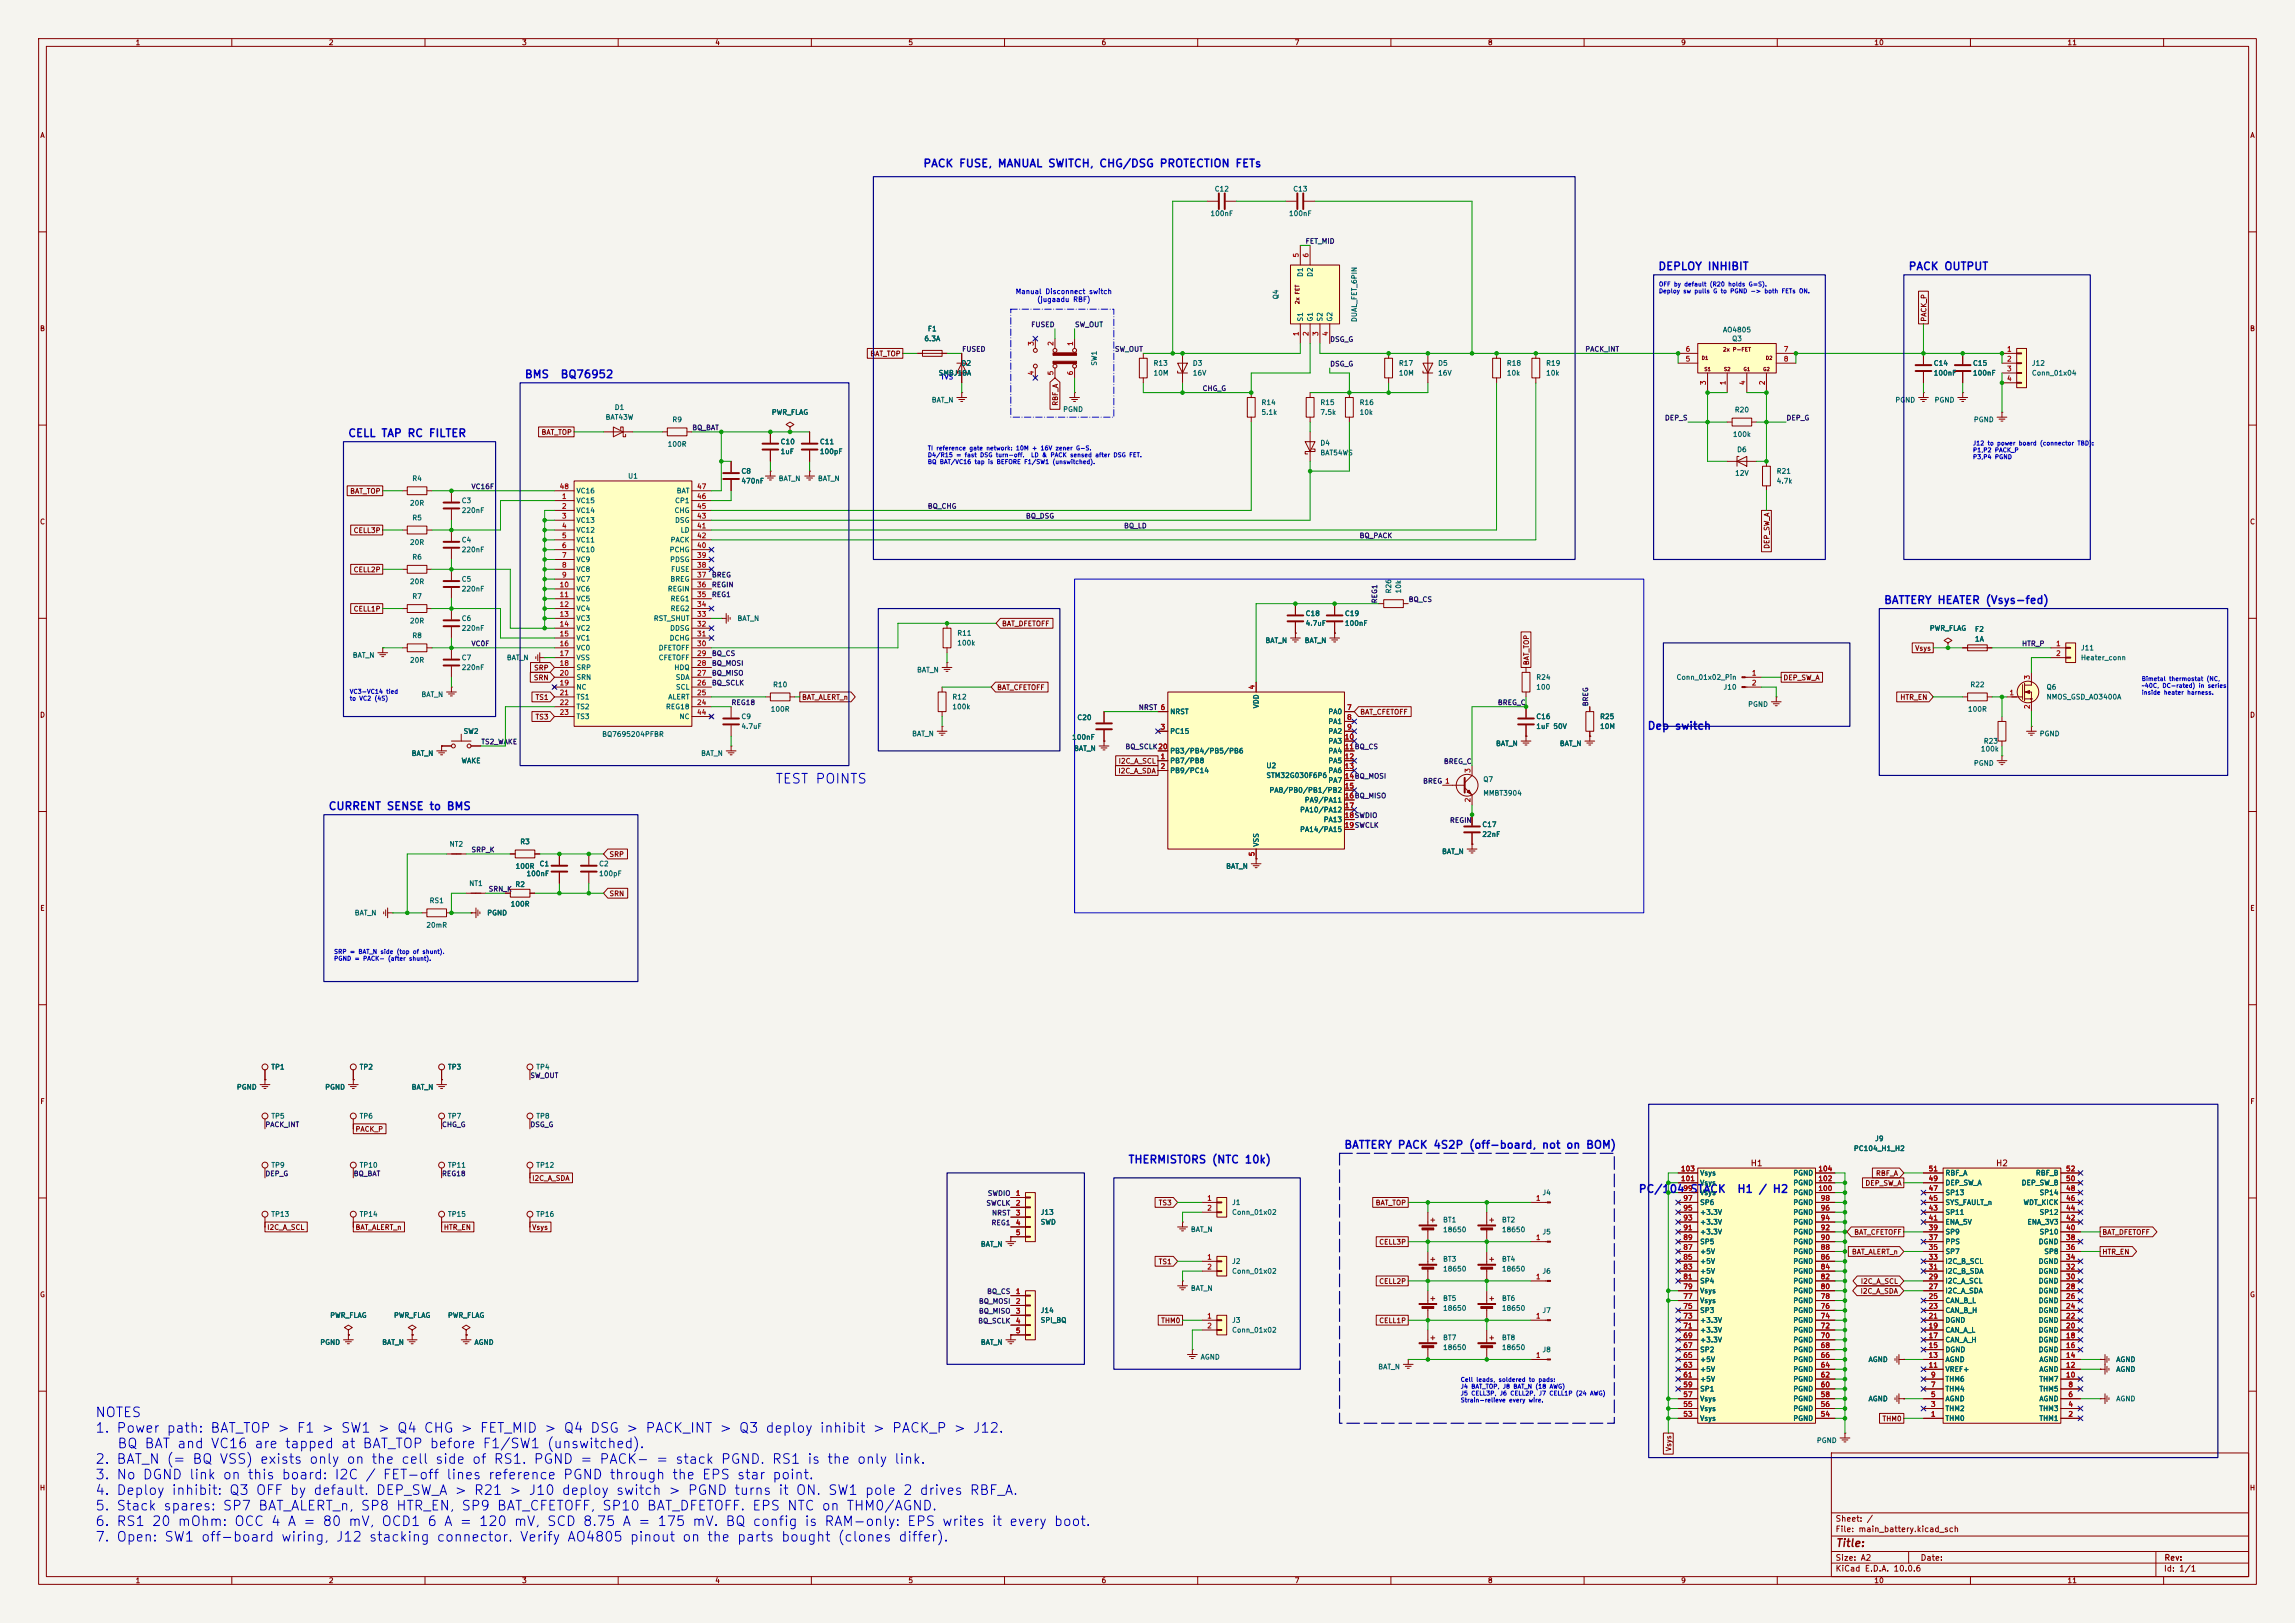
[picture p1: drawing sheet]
<svg xmlns="http://www.w3.org/2000/svg" width="594mm" height="420mm" viewBox="0 0 594 420" stroke-linecap="round" stroke-linejoin="round" font-family="sans-serif">
<defs><g id="words">
<g font-size="2.5" fill="#0000c2">
<text x="200.5" y="203.4">TEST POINTS</text>
<text x="24.5" y="367.4">NOTES</text>
<text x="24.5" y="371.4">1. Power path: BAT_TOP &gt; F1 &gt; SW1 &gt; Q4 CHG &gt; FET_MID &gt; Q4 DSG &gt; PACK_INT &gt; Q3 deploy inhibit &gt; PACK_P &gt; J12.</text>
<text x="30.2" y="375.4">BQ BAT and VC16 are tapped at BAT_TOP before F1/SW1 (unswitched).</text>
<text x="24.5" y="379.4">2. BAT_N (= BQ VSS) exists only on the cell side of RS1. PGND = PACK- = stack PGND. RS1 is the only link.</text>
<text x="24.5" y="383.5">3. No DGND link on this board: I2C / FET-off lines reference PGND through the EPS star point.</text>
<text x="24.5" y="387.5">4. Deploy inhibit: Q3 OFF by default. DEP_SW_A &gt; R21 &gt; J10 deploy switch &gt; PGND turns it ON. SW1 pole 2 drives RBF_A.</text>
<text x="24.5" y="391.5">5. Stack spares: SP7 BAT_ALERT_n, SP8 HTR_EN, SP9 BAT_CFETOFF, SP10 BAT_DFETOFF. EPS NTC on THM0/AGND.</text>
<text x="24.5" y="395.5">6. RS1 20 mOhm: OCC 4 A = 80 mV, OCD1 6 A = 120 mV, SCD 8.75 A = 175 mV. BQ config is RAM-only: EPS writes it every boot.</text>
<text x="24.5" y="399.6">7. Open: SW1 off-board wiring, J12 stacking connector. Verify AO4805 pinout on the parts bought (clones differ).</text>
</g>
<g font-size="2" fill="#0000c2">
<text x="238.8" y="43.8">PACK FUSE, MANUAL SWITCH, CHG/DSG PROTECTION FETs</text>
<text x="429.1" y="70.4">DEPLOY INHIBIT</text>
<text x="493.8" y="70.4">PACK OUTPUT</text>
<text x="135.7" y="98.3">BMS</text>
<text x="144.9" y="98.3">BQ76952</text>
<text x="90" y="113.6">CELL TAP RC FILTER</text>
<text x="487.5" y="156.8">BATTERY HEATER (Vsys-fed)</text>
<text x="426.3" y="189.3">Dep switch</text>
<text x="84.9" y="210.1">CURRENT SENSE to BMS</text>
<text x="347.8" y="297.7">BATTERY PACK 4S2P (off-board, not on BOM)</text>
<text x="291.9" y="301.5">THERMISTORS (NTC 10k)</text>
<text x="424" y="309.2">PC/104 STACK</text>
<text x="449.5" y="309.2">H1 / H2</text>
</g>
<text font-size="2" fill="#840000" x="475" y="400.8">Title:</text>
<g font-size="1.5" fill="#840000">
<text x="453" y="302.1">H1</text>
<text x="516.5" y="302.1">H2</text>
<text x="475" y="394.1">Sheet: /</text>
<text x="475" y="396.8">File: main_battery.kicad_sch</text>
<text x="475" y="407">KiCad E.D.A. 10.0.6</text>
<text x="475" y="404.2">Size: A2</text>
<text x="497" y="404.2">Date:</text>
<text x="560" y="407">Id: 1/1</text>
<text x="560.1" y="404.2">Rev:</text>
</g>
<g font-size="1.3" fill="#840000">
<text x="35" y="12">1</text>
<text x="85" y="12">2</text>
<text x="135" y="12">3</text>
<text x="185" y="12">4</text>
<text x="235" y="12">5</text>
<text x="285" y="12">6</text>
<text x="335" y="12">7</text>
<text x="385" y="12">8</text>
<text x="435" y="12">9</text>
<text x="485" y="12">10</text>
<text x="535" y="12">11</text>
<text x="10.3" y="36">A</text>
<text x="582.3" y="36">A</text>
<text x="498.9" y="83.4" transform="rotate(-90 498.9 83.4)">PACK_P</text>
<text x="10.2" y="86">B</text>
<text x="582.2" y="86">B</text>
<text x="225.1" y="92.5">BAT_TOP</text>
<text x="274.1" y="105.1" transform="rotate(-90 274.1 105.1)">RBF_A</text>
<text x="140" y="112.8">BAT_TOP</text>
<text x="90.5" y="128.1">BAT_TOP</text>
<text x="10.2" y="136">C</text>
<text x="582.2" y="136">C</text>
<text x="91.4" y="138.2">CELL3P</text>
<text x="458.3" y="142.2" transform="rotate(-90 458.3 142.2)">DEP_SW_A</text>
<text x="91.4" y="148.4">CELL2P</text>
<text x="91.4" y="158.5">CELL1P</text>
<text x="259.2" y="162.3">BAT_DFETOFF</text>
<text x="138.1" y="173.8">SRP</text>
<text x="396" y="172.3" transform="rotate(-90 396 172.3)">BAT_TOP</text>
<text x="495.6" y="168.7">Vsys</text>
<text x="138" y="176.3">SRN</text>
<text x="257.9" y="178.9">BAT_CFETOFF</text>
<text x="461.5" y="176.3">DEP_SW_A</text>
<text x="10.2" y="186">D</text>
<text x="138.5" y="181.4">TS1</text>
<text x="207.5" y="181.4">BAT_ALERT_n</text>
<text x="351.9" y="185.2">BAT_CFETOFF</text>
<text x="491.7" y="181.4">HTR_EN</text>
<text x="582.2" y="186">D</text>
<text x="138.5" y="186.5">TS3</text>
<text x="289.4" y="197.9">I2C_A_SCL</text>
<text x="289.3" y="200.4">I2C_A_SDA</text>
<text x="157.6" y="222">SRP</text>
<text x="157.6" y="232.2">SRN</text>
<text x="10.3" y="236">E</text>
<text x="582.3" y="236">E</text>
<text x="10.3" y="286">F</text>
<text x="582.3" y="286">F</text>
<text x="91.9" y="293.2">PACK_P</text>
<text x="137.6" y="305.9">I2C_A_SDA</text>
<text x="485.4" y="304.6">RBF_A</text>
<text x="482.7" y="307.1">DEP_SW_A</text>
<text x="299.8" y="312.2">TS3</text>
<text x="355.9" y="312.2">BAT_TOP</text>
<text x="69" y="318.6">I2C_A_SCL</text>
<text x="91.9" y="318.6">BAT_ALERT_n</text>
<text x="114.7" y="318.6">HTR_EN</text>
<text x="137.6" y="318.6">Vsys</text>
<text x="356.8" y="322.4">CELL3P</text>
<text x="479.8" y="319.8">BAT_CFETOFF</text>
<text x="544" y="319.8">BAT_DFETOFF</text>
<text x="299.8" y="327.4">TS1</text>
<text x="479.2" y="324.9">BAT_ALERT_n</text>
<text x="544" y="324.9">HTR_EN</text>
<text x="10.2" y="336">G</text>
<text x="356.8" y="332.5">CELL2P</text>
<text x="481.4" y="335.1">I2C_A_SDA</text>
<text x="481.5" y="332.5">I2C_A_SCL</text>
<text x="582.2" y="336">G</text>
<text x="300.4" y="342.7">THM0</text>
<text x="356.8" y="342.7">CELL1P</text>
<text x="487.1" y="368.1">THM0</text>
<text x="432.9" y="375.7" transform="rotate(-90 432.9 375.7)">Vsys</text>
<text x="10.2" y="386">H</text>
<text x="582.2" y="386">H</text>
<text x="35" y="410">1</text>
<text x="85" y="410">2</text>
<text x="135" y="410">3</text>
<text x="185" y="410">4</text>
<text x="235" y="410">5</text>
<text x="285" y="410">6</text>
<text x="335" y="410">7</text>
<text x="385" y="410">8</text>
<text x="435" y="410">9</text>
<text x="485" y="410">10</text>
<text x="535" y="410">11</text>
</g>
<g font-size="1.3" fill="#006464">
<text x="314.3" y="49.9">C12</text>
<text x="334.6" y="49.9">C13</text>
<text x="313.2" y="56.2">100nF</text>
<text x="333.5" y="56.2">100nF</text>
<text x="337.5" y="71.8" transform="rotate(-90 337.5 71.8)">D1</text>
<text x="340.1" y="71.8" transform="rotate(-90 340.1 71.8)">D2</text>
<text x="331.2" y="77.6" transform="rotate(-90 331.2 77.6)">Q4</text>
<text x="337.5" y="83.3" transform="rotate(-90 337.5 83.3)">S1</text>
<text x="340.1" y="83.3" transform="rotate(-90 340.1 83.3)">G1</text>
<text x="342.6" y="83.3" transform="rotate(-90 342.6 83.3)">S2</text>
<text x="345.1" y="83.3" transform="rotate(-90 345.1 83.3)">G2</text>
<text x="351.5" y="83.5" transform="rotate(-90 351.5 83.5)">DUAL_FET_6PIN</text>
<text x="239.1" y="88.6">6.3A</text>
<text x="240" y="86.1">F1</text>
<text x="445.8" y="86.3">AO4805</text>
<text x="448.2" y="88.6">Q3</text>
<text x="248.7" y="94.9">D2</text>
<text x="284.2" y="94.8" transform="rotate(-90 284.2 94.8)">SW1</text>
<text x="298.4" y="94.9">R13</text>
<text x="308.6" y="94.9">D3</text>
<text x="361.9" y="94.9">R17</text>
<text x="372.1" y="94.9">D5</text>
<text x="389.9" y="94.9">R18</text>
<text x="400" y="94.9">R19</text>
<text x="500.4" y="94.9">C14</text>
<text x="510.5" y="94.9">C15</text>
<text x="525.8" y="94.9">J12</text>
<text x="242.8" y="97.5">SMBJ18A</text>
<text x="298.4" y="97.5">10M</text>
<text x="308.6" y="97.5">16V</text>
<text x="361.9" y="97.5">10M</text>
<text x="372.1" y="97.5">16V</text>
<text x="389.9" y="97.5">10k</text>
<text x="400" y="97.5">10k</text>
<text x="500.4" y="97.5">100nF</text>
<text x="510.5" y="97.5">100nF</text>
<text x="525.8" y="97.5">Conn_01x04</text>
<text x="159" y="106.4">D1</text>
<text x="199.6" y="107.6">PWR_FLAG</text>
<text x="241" y="104.5">BAT_N</text>
<text x="275" y="106.9">PGND</text>
<text x="326.4" y="105.1">R14</text>
<text x="326.4" y="107.6">5.1k</text>
<text x="341.6" y="105.1">R15</text>
<text x="341.6" y="107.6">7.5k</text>
<text x="351.8" y="105.1">R16</text>
<text x="351.8" y="107.6">10k</text>
<text x="448.9" y="107">R20</text>
<text x="490.4" y="104.5">PGND</text>
<text x="500.6" y="104.5">PGND</text>
<text x="156.6" y="108.9">BAT43W</text>
<text x="173.9" y="109.5">R9</text>
<text x="448.4" y="113.4">100k</text>
<text x="510.7" y="109.5">PGND</text>
<text x="172.7" y="115.9">100R</text>
<text x="201.9" y="115.3">C10</text>
<text x="201.9" y="117.8">1uF</text>
<text x="212.1" y="115.3">C11</text>
<text x="212.1" y="117.8">100pF</text>
<text x="341.6" y="115.6">D4</text>
<text x="341.6" y="118.1">BAT54WS</text>
<text x="449.5" y="117.3">D6</text>
<text x="106.6" y="124.8">R4</text>
<text x="162.4" y="124.2">U1</text>
<text x="191.8" y="122.9">C8</text>
<text x="191.8" y="125.4">470nF</text>
<text x="201.4" y="124.8">BAT_N</text>
<text x="211.6" y="124.8">BAT_N</text>
<text x="449" y="123.4">12V</text>
<text x="459.7" y="122.9">R21</text>
<text x="459.7" y="125.4">4.7k</text>
<text x="106" y="131.1">20R</text>
<text x="119.4" y="130.5">C3</text>
<text x="149.1" y="130.5">VC15</text>
<text x="149.1" y="128">VC16</text>
<text x="174.6" y="130.5">CP1</text>
<text x="175" y="128">BAT</text>
<text x="106.6" y="134.9">R5</text>
<text x="119.4" y="133">220nF</text>
<text x="149.1" y="133">VC14</text>
<text x="149.1" y="135.6">VC13</text>
<text x="174.5" y="133">CHG</text>
<text x="174.6" y="135.6">DSG</text>
<text x="106" y="141.3">20R</text>
<text x="119.4" y="140.7">C4</text>
<text x="119.4" y="143.2">220nF</text>
<text x="149.1" y="138.1">VC12</text>
<text x="149.1" y="140.7">VC11</text>
<text x="149.1" y="143.2">VC10</text>
<text x="173.2" y="143.2">PCHG</text>
<text x="173.4" y="140.7">PACK</text>
<text x="176" y="138.1">LD</text>
<text x="106.6" y="145.1">R6</text>
<text x="149.1" y="145.7">VC9</text>
<text x="149.1" y="148.3">VC8</text>
<text x="173.3" y="145.7">PDSG</text>
<text x="173.6" y="148.3">FUSE</text>
<text x="106" y="151.5">20R</text>
<text x="106.6" y="155.3">R7</text>
<text x="119.4" y="150.8">C5</text>
<text x="119.4" y="153.4">220nF</text>
<text x="149.1" y="150.8">VC7</text>
<text x="149.1" y="153.4">VC6</text>
<text x="149.1" y="155.9">VC5</text>
<text x="172.7" y="153.4">REGIN</text>
<text x="173.4" y="150.8">BREG</text>
<text x="173.4" y="155.9">REG1</text>
<text x="360.4" y="153.7" transform="rotate(-90 360.4 153.7)">R26</text>
<text x="362.9" y="153.7" transform="rotate(-90 362.9 153.7)">10k</text>
<text x="106" y="161.6">20R</text>
<text x="119.4" y="161">C6</text>
<text x="149.1" y="158.4">VC4</text>
<text x="149.1" y="161">VC3</text>
<text x="169.1" y="161">RST_SHUT</text>
<text x="173.4" y="158.4">REG2</text>
<text x="190.7" y="161">BAT_N</text>
<text x="337.8" y="159.7">C18</text>
<text x="348" y="159.7">C19</text>
<text x="106.6" y="165.4">R8</text>
<text x="119.4" y="163.5">220nF</text>
<text x="149.1" y="163.5">VC2</text>
<text x="149.1" y="166.1">VC1</text>
<text x="173.2" y="166.1">DCHG</text>
<text x="173.3" y="163.5">DDSG</text>
<text x="247.6" y="164.8">R11</text>
<text x="247.6" y="167.3">100k</text>
<text x="327.4" y="166.7">BAT_N</text>
<text x="337.5" y="166.7">BAT_N</text>
<text x="337.8" y="162.3">4.7uF</text>
<text x="348" y="162.3">100nF</text>
<text x="499.3" y="163.5">PWR_FLAG</text>
<text x="511" y="163.8">F2</text>
<text x="511" y="166.3">1A</text>
<text x="91.2" y="170.5">BAT_N</text>
<text x="106" y="171.8">20R</text>
<text x="119.4" y="171.1">C7</text>
<text x="119.4" y="173.7">220nF</text>
<text x="131" y="171.1">BAT_N</text>
<text x="149.1" y="168.6">VC0</text>
<text x="149.1" y="171.1">VSS</text>
<text x="149.1" y="173.7">SRP</text>
<text x="170.4" y="171.1">CFETOFF</text>
<text x="170.4" y="168.6">DFETOFF</text>
<text x="174.4" y="173.7">HDQ</text>
<text x="538.5" y="168.6">J11</text>
<text x="538.5" y="171.1">Heater_conn</text>
<text x="149.1" y="178.8">NC</text>
<text x="149.1" y="176.2">SRN</text>
<text x="174.8" y="176.2">SDA</text>
<text x="174.8" y="178.8">SCL</text>
<text x="200" y="178.1">R10</text>
<text x="237.2" y="174.3">BAT_N</text>
<text x="397.5" y="176.2">R24</text>
<text x="397.5" y="178.8">100</text>
<text x="433.8" y="176.2">Conn_01x02_Pin</text>
<text x="446" y="178.8">J10</text>
<text x="509.8" y="178.1">R22</text>
<text x="529.6" y="178.8">Q6</text>
<text x="108.9" y="180.7">BAT_N</text>
<text x="149.1" y="181.3">TS1</text>
<text x="149.1" y="183.8">TS2</text>
<text x="172.2" y="183.8">REG18</text>
<text x="172.8" y="181.3">ALERT</text>
<text x="199.4" y="184.5">100R</text>
<text x="246.4" y="181.3">R12</text>
<text x="246.4" y="183.8">100k</text>
<text x="302.7" y="185.1">NRST</text>
<text x="326.1" y="183.4" transform="rotate(-90 326.1 183.4)">VDD</text>
<text x="343.7" y="185.1">PA0</text>
<text x="452.3" y="183.2">PGND</text>
<text x="509.2" y="184.5">100R</text>
<text x="529.6" y="181.3">NMOS_GSD_AO3400A</text>
<text x="119.9" y="190.2">SW2</text>
<text x="149.1" y="186.4">TS3</text>
<text x="155.7" y="191">BQ7695204PFBR</text>
<text x="175.7" y="186.4">NC</text>
<text x="191.8" y="186.4">C9</text>
<text x="191.8" y="188.9">4.7uF</text>
<text x="235.9" y="190.8">BAT_N</text>
<text x="277.4" y="191.7">100nF</text>
<text x="278.7" y="186.6">C20</text>
<text x="302.7" y="190.2">PC15</text>
<text x="343.7" y="187.7">PA1</text>
<text x="343.7" y="190.2">PA2</text>
<text x="397.5" y="186.4">C16</text>
<text x="397.5" y="188.9">1uF 50V</text>
<text x="414" y="186.4">R25</text>
<text x="414" y="188.9">10M</text>
<text x="527.8" y="190.8">PGND</text>
<text x="106.4" y="195.9">BAT_N</text>
<text x="119.3" y="197.8">WAKE</text>
<text x="181.3" y="195.9">BAT_N</text>
<text x="277.9" y="194.6">BAT_N</text>
<text x="302.7" y="197.8">PB7/PB8</text>
<text x="302.7" y="195.3">PB3/PB4/PB5/PB6</text>
<text x="343.7" y="192.7">PA3</text>
<text x="343.7" y="195.3">PA4</text>
<text x="343.7" y="197.8">PA5</text>
<text x="387.1" y="193.4">BAT_N</text>
<text x="403.6" y="193.4">BAT_N</text>
<text x="512.6" y="194.8">100k</text>
<text x="513.3" y="192.7">R23</text>
<text x="302.7" y="200.4">PB9/PC14</text>
<text x="327.6" y="199.1">U2</text>
<text x="327.6" y="201.6">STM32G030F6P6</text>
<text x="343.7" y="200.4">PA6</text>
<text x="343.7" y="202.9">PA7</text>
<text x="383.8" y="202.6">Q7</text>
<text x="510.7" y="198.4">PGND</text>
<text x="328.4" y="205.4">PA8/PB0/PB1/PB2</text>
<text x="337.6" y="208">PA9/PA11</text>
<text x="383.8" y="206.2">MMBT3904</text>
<text x="336.4" y="210.5">PA10/PA12</text>
<text x="336.4" y="215.6">PA14/PA15</text>
<text x="342.5" y="213.1">PA13</text>
<text x="383.5" y="214.3">C17</text>
<text x="116.2" y="219.4">NT2</text>
<text x="134.5" y="218.8">R3</text>
<text x="326.1" y="219.2" transform="rotate(-90 326.1 219.2)">VSS</text>
<text x="373.1" y="221.3">BAT_N</text>
<text x="383.5" y="216.9">22nF</text>
<text x="133.3" y="225.1">100R</text>
<text x="136.1" y="227">100nF</text>
<text x="139.5" y="224.5">C1</text>
<text x="154.9" y="224.5">C2</text>
<text x="154.9" y="227">100pF</text>
<text x="317.2" y="225.1">BAT_N</text>
<text x="121.3" y="229.6">NT1</text>
<text x="133.3" y="229.8">R2</text>
<text x="91.7" y="237.2">BAT_N</text>
<text x="111.1" y="234">RS1</text>
<text x="126" y="237.2">PGND</text>
<text x="132" y="234.9">100R</text>
<text x="110.2" y="240.4">20mR</text>
<text x="70.1" y="277.1">TP1</text>
<text x="92.9" y="277.1">TP2</text>
<text x="115.8" y="277.1">TP3</text>
<text x="138.7" y="277.1">TP4</text>
<text x="61.2" y="282.3">PGND</text>
<text x="84" y="282.3">PGND</text>
<text x="106.4" y="282.3">BAT_N</text>
<text x="70.1" y="289.8">TP5</text>
<text x="92.9" y="289.8">TP6</text>
<text x="115.8" y="289.8">TP7</text>
<text x="138.7" y="289.8">TP8</text>
<text x="479.7" y="298.1">PC104_H1_H2</text>
<text x="485.2" y="295.6">J9</text>
<text x="70.1" y="302.5">TP9</text>
<text x="92.9" y="302.5">TP10</text>
<text x="115.8" y="302.5">TP11</text>
<text x="138.7" y="302.5">TP12</text>
<text x="439.9" y="304.5">Vsys</text>
<text x="464" y="304.5">PGND</text>
<text x="503.4" y="304.5">RBF_A</text>
<text x="526.8" y="304.5">RBF_B</text>
<text x="399.1" y="309.6">J4</text>
<text x="439.9" y="309.6">Vsys</text>
<text x="439.9" y="307">Vsys</text>
<text x="464" y="309.6">PGND</text>
<text x="464" y="307">PGND</text>
<text x="503.4" y="309.6">SP13</text>
<text x="503.4" y="307">DEP_SW_A</text>
<text x="523.1" y="307">DEP_SW_B</text>
<text x="527.8" y="309.6">SP14</text>
<text x="70.1" y="315.2">TP13</text>
<text x="92.9" y="315.2">TP14</text>
<text x="115.8" y="315.2">TP15</text>
<text x="138.7" y="315.2">TP16</text>
<text x="269.2" y="314.7">J13</text>
<text x="269.2" y="317.2">SWD</text>
<text x="318.8" y="312.1">J1</text>
<text x="318.8" y="314.7">Conn_01x02</text>
<text x="373.4" y="316.6">BT1</text>
<text x="388.6" y="316.6">BT2</text>
<text x="439.9" y="317.2">+3.3V</text>
<text x="439.9" y="314.7">+3.3V</text>
<text x="439.9" y="312.1">SP6</text>
<text x="464" y="317.2">PGND</text>
<text x="464" y="314.7">PGND</text>
<text x="464" y="312.1">PGND</text>
<text x="503.4" y="317.2">ENA_5V</text>
<text x="503.4" y="314.7">SP11</text>
<text x="503.4" y="312.1">SYS_FAULT_n</text>
<text x="523.6" y="312.1">WDT_KICK</text>
<text x="524.6" y="317.2">ENA_3V3</text>
<text x="527.8" y="314.7">SP12</text>
<text x="253.7" y="322.9">BAT_N</text>
<text x="308.1" y="319.1">BAT_N</text>
<text x="373.4" y="319.2">18650</text>
<text x="388.6" y="319.2">18650</text>
<text x="399.1" y="319.7">J5</text>
<text x="439.9" y="322.3">SP5</text>
<text x="439.9" y="319.7">+3.3V</text>
<text x="464" y="322.3">PGND</text>
<text x="464" y="319.7">PGND</text>
<text x="503.4" y="322.3">PPS</text>
<text x="503.4" y="319.7">SP9</text>
<text x="527.5" y="322.3">DGND</text>
<text x="527.8" y="319.7">SP10</text>
<text x="318.8" y="327.4">J2</text>
<text x="318.8" y="329.9">Conn_01x02</text>
<text x="373.4" y="326.8">BT3</text>
<text x="373.4" y="329.3">18650</text>
<text x="388.6" y="326.8">BT4</text>
<text x="388.6" y="329.3">18650</text>
<text x="399.1" y="329.9">J6</text>
<text x="439.9" y="329.9">+5V</text>
<text x="439.9" y="327.4">+5V</text>
<text x="439.9" y="324.8">+5V</text>
<text x="464" y="329.9">PGND</text>
<text x="464" y="327.4">PGND</text>
<text x="464" y="324.8">PGND</text>
<text x="503.4" y="329.9">I2C_B_SDA</text>
<text x="503.4" y="327.4">I2C_B_SCL</text>
<text x="503.4" y="324.8">SP7</text>
<text x="527.5" y="329.9">DGND</text>
<text x="527.5" y="327.4">DGND</text>
<text x="529" y="324.8">SP8</text>
<text x="308.1" y="334.3">BAT_N</text>
<text x="439.9" y="335">Vsys</text>
<text x="439.9" y="332.4">SP4</text>
<text x="464" y="335">PGND</text>
<text x="464" y="332.4">PGND</text>
<text x="503.4" y="335">I2C_A_SDA</text>
<text x="503.4" y="332.4">I2C_A_SCL</text>
<text x="527.5" y="335">DGND</text>
<text x="527.5" y="332.4">DGND</text>
<text x="85.3" y="341.3">PWR_FLAG</text>
<text x="101.8" y="341.3">PWR_FLAG</text>
<text x="115.8" y="341.3">PWR_FLAG</text>
<text x="269.2" y="340.1">J14</text>
<text x="373.4" y="336.9">BT5</text>
<text x="373.4" y="339.5">18650</text>
<text x="388.6" y="336.9">BT6</text>
<text x="388.6" y="339.5">18650</text>
<text x="399.1" y="340.1">J7</text>
<text x="439.9" y="340.1">SP3</text>
<text x="439.9" y="337.5">Vsys</text>
<text x="464" y="340.1">PGND</text>
<text x="464" y="337.5">PGND</text>
<text x="503.4" y="340.1">CAN_B_H</text>
<text x="503.4" y="337.5">CAN_B_L</text>
<text x="527.5" y="340.1">DGND</text>
<text x="527.5" y="337.5">DGND</text>
<text x="269.2" y="342.6">SPI_BQ</text>
<text x="318.8" y="342.6">J3</text>
<text x="318.8" y="345.1">Conn_01x02</text>
<text x="373.4" y="347.1">BT7</text>
<text x="388.6" y="347.1">BT8</text>
<text x="439.9" y="347.7">+3.3V</text>
<text x="439.9" y="345.1">+3.3V</text>
<text x="439.9" y="342.6">+3.3V</text>
<text x="464" y="347.7">PGND</text>
<text x="464" y="345.1">PGND</text>
<text x="464" y="342.6">PGND</text>
<text x="503.4" y="347.7">CAN_A_H</text>
<text x="503.4" y="345.1">CAN_A_L</text>
<text x="503.4" y="342.6">DGND</text>
<text x="527.5" y="347.7">DGND</text>
<text x="527.5" y="345.1">DGND</text>
<text x="527.5" y="342.6">DGND</text>
<text x="82.8" y="348.3">PGND</text>
<text x="98.8" y="348.3">BAT_N</text>
<text x="122.7" y="348.3">AGND</text>
<text x="253.7" y="348.3">BAT_N</text>
<text x="310.6" y="352.1">AGND</text>
<text x="373.4" y="349.6">18650</text>
<text x="388.6" y="349.6">18650</text>
<text x="399.1" y="350.2">J8</text>
<text x="439.9" y="352.8">+5V</text>
<text x="439.9" y="350.2">SP2</text>
<text x="464" y="352.8">PGND</text>
<text x="464" y="350.2">PGND</text>
<text x="483.5" y="352.8">AGND</text>
<text x="503.4" y="352.8">AGND</text>
<text x="503.4" y="350.2">DGND</text>
<text x="527.5" y="350.2">DGND</text>
<text x="527.7" y="352.8">AGND</text>
<text x="547.6" y="352.8">AGND</text>
<text x="356.6" y="354.7">BAT_N</text>
<text x="439.9" y="357.8">+5V</text>
<text x="439.9" y="355.3">+5V</text>
<text x="464" y="357.8">PGND</text>
<text x="464" y="355.3">PGND</text>
<text x="503.4" y="357.8">THM6</text>
<text x="503.4" y="355.3">VREF+</text>
<text x="527.7" y="355.3">AGND</text>
<text x="527.7" y="357.8">THM7</text>
<text x="547.6" y="355.3">AGND</text>
<text x="439.9" y="365.5">Vsys</text>
<text x="439.9" y="362.9">Vsys</text>
<text x="439.9" y="360.4">SP1</text>
<text x="464" y="365.5">PGND</text>
<text x="464" y="362.9">PGND</text>
<text x="464" y="360.4">PGND</text>
<text x="483.5" y="362.9">AGND</text>
<text x="503.4" y="365.5">THM2</text>
<text x="503.4" y="362.9">AGND</text>
<text x="503.4" y="360.4">THM4</text>
<text x="527.7" y="362.9">AGND</text>
<text x="527.7" y="365.5">THM3</text>
<text x="527.7" y="360.4">THM5</text>
<text x="547.6" y="362.9">AGND</text>
<text x="439.9" y="368">Vsys</text>
<text x="464" y="368">PGND</text>
<text x="503.4" y="368">THM0</text>
<text x="527.7" y="368">THM1</text>
<text x="470.1" y="373.7">PGND</text>
</g>
<g font-size="1.3" fill="#0f0f0f">
<text x="337.8" y="63.4">FET_MID</text>
<text x="266.8" y="85">FUSED</text>
<text x="278.1" y="85">SW_OUT</text>
<text x="344.1" y="88.8">DSG_G</text>
<text x="248.9" y="91.3">FUSED</text>
<text x="288.4" y="91.3">SW_OUT</text>
<text x="344.1" y="95.1">DSG_G</text>
<text x="410.2" y="91.3">PACK_INT</text>
<text x="311.1" y="101.5">CHG_G</text>
<text x="179" y="111.6">BQ_BAT</text>
<text x="430.8" y="109.1">DEP_S</text>
<text x="462.3" y="109.1">DEP_G</text>
<text x="121.9" y="126.9">VC16F</text>
<text x="240" y="132">BQ_CHG</text>
<text x="265.4" y="134.5">BQ_DSG</text>
<text x="290.8" y="137">BQ_LD</text>
<text x="351.8" y="139.6">BQ_PACK</text>
<text x="184.1" y="149.7">BREG</text>
<text x="184.1" y="152.3">REGIN</text>
<text x="184.1" y="154.8">REG1</text>
<text x="356.7" y="156.2" transform="rotate(-90 356.7 156.2)">REG1</text>
<text x="364.5" y="156.1">BQ_CS</text>
<text x="121.9" y="167.5">VC0F</text>
<text x="523.2" y="167.5">HTR_P</text>
<text x="184.1" y="172.6">BQ_MOSI</text>
<text x="184.1" y="170.1">BQ_CS</text>
<text x="184.1" y="177.7">BQ_SCLK</text>
<text x="184.1" y="175.1">BQ_MISO</text>
<text x="189.2" y="182.8">REG18</text>
<text x="294.6" y="184">NRST 6</text>
<text x="387.5" y="182.8">BREG_C</text>
<text x="411.4" y="182.9" transform="rotate(-90 411.4 182.9)">BREG</text>
<text x="124.4" y="192.9">TS2_WAKE</text>
<text x="291.1" y="194.2">BQ_SCLK20</text>
<text x="373.6" y="198">BREG_C</text>
<text x="368.2" y="203.1">BREG 1</text>
<text x="375.1" y="213.2">REGIN</text>
<text x="121.9" y="220.9">SRP_K</text>
<text x="126.3" y="231">SRN_K</text>
<text x="137.1" y="279.3">SW_OUT</text>
<text x="68.6" y="292">PACK_INT</text>
<text x="114.3" y="292">CHG_G</text>
<text x="137.1" y="292">DSG_G</text>
<text x="68.6" y="304.7">DEP_G</text>
<text x="91.4" y="304.7">BQ_BAT</text>
<text x="114.3" y="304.7">REG18</text>
<text x="255.5" y="309.8">SWDIO</text>
<text x="255.2" y="312.3">SWCLK</text>
<text x="256.5" y="317.4">REG1</text>
<text x="256.6" y="314.8">NRST</text>
<text x="255.3" y="335.2">BQ_CS</text>
<text x="253.2" y="337.7">BQ_MOSI</text>
<text x="253.2" y="340.2">BQ_MISO</text>
<text x="253" y="342.8">BQ_SCLK</text>
</g>
<g font-size="1.3" fill="#a90000">
<text x="336.4" y="66.8" transform="rotate(-90 336.4 66.8)">5</text>
<text x="339" y="66.8" transform="rotate(-90 339 66.8)">6</text>
<text x="267.8" y="89.6" transform="rotate(-90 267.8 89.6)">3</text>
<text x="272.9" y="89.6" transform="rotate(-90 272.9 89.6)">2</text>
<text x="278" y="89.6" transform="rotate(-90 278 89.6)">1</text>
<text x="336.4" y="87.1" transform="rotate(-90 336.4 87.1)">1</text>
<text x="339" y="87.1" transform="rotate(-90 339 87.1)">2</text>
<text x="341.5" y="87.1" transform="rotate(-90 341.5 87.1)">3</text>
<text x="344" y="87.1" transform="rotate(-90 344 87.1)">4</text>
<text x="436.1" y="93.8">5</text>
<text x="436.1" y="91.3">6</text>
<text x="461.5" y="91.3">7</text>
<text x="461.5" y="93.8">8</text>
<text x="519.3" y="91.3">1</text>
<text x="519.3" y="93.8">2</text>
<text x="267.8" y="97.3" transform="rotate(-90 267.8 97.3)">4</text>
<text x="272.9" y="97.3" transform="rotate(-90 272.9 97.3)">5</text>
<text x="278" y="97.3" transform="rotate(-90 278 97.3)">6</text>
<text x="441.8" y="99.8" transform="rotate(-90 441.8 99.8)">3</text>
<text x="446.9" y="99.8" transform="rotate(-90 446.9 99.8)">1</text>
<text x="452" y="99.8" transform="rotate(-90 452 99.8)">4</text>
<text x="457.1" y="99.8" transform="rotate(-90 457.1 99.8)">2</text>
<text x="519.3" y="96.4">3</text>
<text x="519.3" y="98.9">4</text>
<text x="144.7" y="126.9">48</text>
<text x="145.3" y="129.4">1</text>
<text x="145.3" y="131.9">2</text>
<text x="180.3" y="131.9">45</text>
<text x="180.3" y="129.4">46</text>
<text x="180.3" y="126.9">47</text>
<text x="145.3" y="134.5">3</text>
<text x="145.3" y="137">4</text>
<text x="180.3" y="137">41</text>
<text x="180.3" y="134.5">43</text>
<text x="145.3" y="139.6">5</text>
<text x="145.3" y="142.1">6</text>
<text x="180.3" y="142.1">40</text>
<text x="180.3" y="139.6">42</text>
<text x="145.3" y="144.6">7</text>
<text x="145.3" y="147.2">8</text>
<text x="145.3" y="149.7">9</text>
<text x="180.3" y="149.7">37</text>
<text x="180.3" y="147.2">38</text>
<text x="180.3" y="144.6">39</text>
<text x="144.7" y="152.3">10</text>
<text x="144.7" y="154.8">11</text>
<text x="180.3" y="154.8">35</text>
<text x="180.3" y="152.3">36</text>
<text x="144.7" y="157.3">12</text>
<text x="144.7" y="159.9">13</text>
<text x="180.3" y="159.9">33</text>
<text x="180.3" y="157.3">34</text>
<text x="144.7" y="162.4">14</text>
<text x="144.7" y="165">15</text>
<text x="144.7" y="167.5">16</text>
<text x="180.3" y="167.5">30</text>
<text x="180.3" y="165">31</text>
<text x="180.3" y="162.4">32</text>
<text x="532" y="167.5">1</text>
<text x="144.7" y="170">17</text>
<text x="144.7" y="172.6">18</text>
<text x="180.3" y="172.6">28</text>
<text x="180.3" y="170">29</text>
<text x="532" y="170">2</text>
<text x="144.7" y="177.7">19</text>
<text x="144.7" y="175.1">20</text>
<text x="180.3" y="177.7">26</text>
<text x="180.3" y="175.1">27</text>
<text x="325" y="178.5" transform="rotate(-90 325 178.5)">4</text>
<text x="453.3" y="175.1">1</text>
<text x="453.3" y="177.7">2</text>
<text x="525.6" y="176" transform="rotate(-90 525.6 176)">3</text>
<text x="144.7" y="180.2">21</text>
<text x="144.7" y="182.7">22</text>
<text x="144.7" y="185.3">23</text>
<text x="180.3" y="182.7">24</text>
<text x="180.3" y="180.2">25</text>
<text x="180.3" y="185.3">44</text>
<text x="300.3" y="184">6</text>
<text x="348.5" y="184">7</text>
<text x="520" y="180.2">1</text>
<text x="525.6" y="183.6" transform="rotate(-90 525.6 183.6)">2</text>
<text x="300.3" y="189.1">3</text>
<text x="347.9" y="191.6">10</text>
<text x="348.5" y="186.6">8</text>
<text x="348.5" y="189.1">9</text>
<text x="299.7" y="194.2">20</text>
<text x="300.3" y="196.7">1</text>
<text x="347.9" y="194.2">11BQ_CS</text>
<text x="347.9" y="196.7">12</text>
<text x="347.9" y="194.2">11</text>
<text x="300.3" y="199.3">2</text>
<text x="347.9" y="199.3">13</text>
<text x="347.9" y="201.8">14BQ_MOSI</text>
<text x="347.9" y="201.8">14</text>
<text x="380.9" y="200.1" transform="rotate(-90 380.9 200.1)">3</text>
<text x="347.9" y="204.3">15</text>
<text x="347.9" y="206.9">16BQ_MISO</text>
<text x="347.9" y="209.4">17</text>
<text x="347.9" y="206.9">16</text>
<text x="380.9" y="207.7" transform="rotate(-90 380.9 207.7)">2</text>
<text x="347.9" y="212">18SWDIO</text>
<text x="347.9" y="214.5">19SWCLK</text>
<text x="347.9" y="212">18</text>
<text x="347.9" y="214.5">19</text>
<text x="325" y="221.7" transform="rotate(-90 325 221.7)">5</text>
<text x="434.9" y="305.9">101</text>
<text x="434.9" y="303.4">103</text>
<text x="470.5" y="305.9">102</text>
<text x="470.5" y="303.4">104</text>
<text x="499" y="305.9">49</text>
<text x="499" y="303.4">51</text>
<text x="534.6" y="305.9">50</text>
<text x="534.6" y="303.4">52</text>
<text x="262.8" y="309.7">1</text>
<text x="312.3" y="311">1</text>
<text x="397.4" y="311">1</text>
<text x="435.5" y="311">97</text>
<text x="435.5" y="308.5">99</text>
<text x="470.5" y="308.5">100</text>
<text x="471.1" y="311">98</text>
<text x="499" y="311">45</text>
<text x="499" y="308.5">47</text>
<text x="534.6" y="311">46</text>
<text x="534.6" y="308.5">48</text>
<text x="262.8" y="312.3">2</text>
<text x="262.8" y="314.8">3</text>
<text x="262.8" y="317.4">4</text>
<text x="312.3" y="313.6">2</text>
<text x="435.5" y="316.1">93</text>
<text x="435.5" y="313.6">95</text>
<text x="471.1" y="316.1">94</text>
<text x="471.1" y="313.6">96</text>
<text x="499" y="316.1">41</text>
<text x="499" y="313.6">43</text>
<text x="534.6" y="316.1">42</text>
<text x="534.6" y="313.6">44</text>
<text x="262.8" y="319.9">5</text>
<text x="397.4" y="321.2">1</text>
<text x="435.5" y="323.7">87</text>
<text x="435.5" y="321.2">89</text>
<text x="435.5" y="318.6">91</text>
<text x="471.1" y="323.7">88</text>
<text x="471.1" y="321.2">90</text>
<text x="471.1" y="318.6">92</text>
<text x="499" y="323.7">35</text>
<text x="499" y="321.2">37</text>
<text x="499" y="318.6">39</text>
<text x="534.6" y="323.7">36</text>
<text x="534.6" y="321.2">38</text>
<text x="534.6" y="318.6">40</text>
<text x="312.3" y="326.3">1</text>
<text x="312.3" y="328.8">2</text>
<text x="435.5" y="328.8">83</text>
<text x="435.5" y="326.3">85</text>
<text x="471.1" y="328.8">84</text>
<text x="471.1" y="326.3">86</text>
<text x="499" y="328.8">31</text>
<text x="499" y="326.3">33</text>
<text x="534.6" y="328.8">32</text>
<text x="534.6" y="326.3">34</text>
<text x="262.8" y="335.1">1</text>
<text x="397.4" y="331.3">1</text>
<text x="435.5" y="333.9">79</text>
<text x="435.5" y="331.3">81</text>
<text x="471.1" y="333.9">80</text>
<text x="471.1" y="331.3">82</text>
<text x="499" y="333.9">27</text>
<text x="499" y="331.3">29</text>
<text x="534.6" y="333.9">28</text>
<text x="534.6" y="331.3">30</text>
<text x="262.8" y="337.7">2</text>
<text x="262.8" y="340.2">3</text>
<text x="312.3" y="341.5">1</text>
<text x="397.4" y="341.5">1</text>
<text x="435.5" y="341.5">73</text>
<text x="435.5" y="339">75</text>
<text x="435.5" y="336.4">77</text>
<text x="471.1" y="341.5">74</text>
<text x="471.1" y="339">76</text>
<text x="471.1" y="336.4">78</text>
<text x="499" y="341.5">21</text>
<text x="499" y="339">23</text>
<text x="499" y="336.4">25</text>
<text x="534.6" y="341.5">22</text>
<text x="534.6" y="339">24</text>
<text x="534.6" y="336.4">26</text>
<text x="262.8" y="342.8">4</text>
<text x="262.8" y="345.3">5</text>
<text x="312.3" y="344">2</text>
<text x="435.5" y="346.6">69</text>
<text x="435.5" y="344">71</text>
<text x="471.1" y="346.6">70</text>
<text x="471.1" y="344">72</text>
<text x="499" y="346.6">17</text>
<text x="499" y="344">19</text>
<text x="534.6" y="346.6">18</text>
<text x="534.6" y="344">20</text>
<text x="397.4" y="351.7">1</text>
<text x="435.5" y="351.7">65</text>
<text x="435.5" y="349.1">67</text>
<text x="471.1" y="351.7">66</text>
<text x="471.1" y="349.1">68</text>
<text x="499" y="351.7">13</text>
<text x="499" y="349.1">15</text>
<text x="534.6" y="351.7">14</text>
<text x="534.6" y="349.1">16</text>
<text x="435.5" y="359.3">59</text>
<text x="435.5" y="356.7">61</text>
<text x="435.5" y="354.2">63</text>
<text x="471.1" y="359.3">60</text>
<text x="471.1" y="356.7">62</text>
<text x="471.1" y="354.2">64</text>
<text x="499" y="354.2">11</text>
<text x="499.6" y="359.3">7</text>
<text x="499.6" y="356.7">9</text>
<text x="534.6" y="356.7">10</text>
<text x="534.6" y="354.2">12</text>
<text x="535.2" y="359.3">8</text>
<text x="435.5" y="364.4">55</text>
<text x="435.5" y="361.8">57</text>
<text x="471.1" y="364.4">56</text>
<text x="471.1" y="361.8">58</text>
<text x="499.6" y="364.4">3</text>
<text x="499.6" y="361.8">5</text>
<text x="535.2" y="364.4">4</text>
<text x="535.2" y="361.8">6</text>
<text x="435.5" y="366.9">53</text>
<text x="471.1" y="366.9">54</text>
<text x="499.6" y="366.9">1</text>
<text x="535.2" y="366.9">2</text>
</g>
<g font-size="1.3" fill="#0000c2">
<text x="262.8" y="76.4">Manual Disconnect switch</text>
<text x="268.3" y="78.4">(jugaadu RBF)</text>
<text x="243.4" y="98.5">TVS</text>
</g>
<g font-size="1.1" fill="#0000c2">
<text x="429.3" y="74.4">OFF by default (R20 holds G=S).</text>
<text x="429.3" y="76.1">Deploy sw pulls G to PGND -&gt; both FETs ON.</text>
<text x="240" y="116.8">TI reference gate network: 10M + 16V zener G-S.</text>
<text x="240" y="118.6">D4/R15 = fast DSG turn-off.</text>
<text x="266.7" y="118.6">LD &amp; PACK sensed after DSG FET.</text>
<text x="510.5" y="115.5">J12 to power board (connector TBD):</text>
<text x="510.5" y="117.3">P1,P2 PACK_P</text>
<text x="510.5" y="119.1">P3,P4 PGND</text>
<text x="240" y="120.3">BQ BAT/VC16 tap is BEFORE F1/SW1 (unswitched).</text>
<text x="90.4" y="179.8">VC3-VC14 tied</text>
<text x="554.2" y="176.5">Bimetal thermostat (NC,</text>
<text x="554.2" y="178.3">~40C, DC-rated) in series</text>
<text x="90.4" y="181.6">to VC2 (4S)</text>
<text x="554.2" y="180">inside heater harness.</text>
<text x="86.4" y="247.1">SRP = BAT_N side (top of shunt).</text>
<text x="86.4" y="248.9">PGND = PACK- (after shunt).</text>
<text x="377.9" y="357.8">Cell leads, soldered to pads:</text>
<text x="377.9" y="359.6">J4 BAT_TOP, J8 BAT_N (18 AWG)</text>
<text x="377.9" y="361.4">J5 CELL3P, J6 CELL2P, J7 CELL1P (24 AWG)</text>
<text x="377.9" y="363.2">Strain-relieve every wire.</text>
</g>
<g font-size="1" fill="#840000">
<text x="336.5" y="78.8" transform="rotate(-90 336.5 78.8)">2x FET</text>
<text x="445.8" y="91.2">2x P-FET</text>
</g>
<g font-size=".9" fill="#840000">
<text x="440.3" y="93.3">D1</text>
<text x="456.9" y="93.3">D2</text>
<text x="441" y="96.2">S1</text>
<text x="446.1" y="96.2">S2</text>
<text x="451.2" y="96.2">G1</text>
<text x="456.2" y="96.2">G2</text>
</g>
</g></defs>
<path d="M0 0h594v420h-594z" fill="#f5f4ef" stroke="#f5f4ef" stroke-width=".26"/>
<g fill="none" stroke="#840000" stroke-width=".26">
<path d="M10 10h574v400h-574zM12 12h570v396h-570zM60 10v2M110 10v2M160 10v2M210 10v2M260 10v2M310 10v2M360 10v2M410 10v2M460 10v2M510 10v2"/>
<path d="M560 10v2M10 60h2M582 60h2M10 110h2M199.4 111.8v2.8M199.4 116.6v2.8M582 110h2M10 160h2M582 160h2M524.5 189.2h2.5M525 189.7h1.5M525.5 190.2h.5"/>
<path d="M525.8 188h.1M525.8 188v1.2M10 210h2M582 210h2M10 260h2M582 260h2M10 310h2M582 310h2M10 360h2M474 376h108v32h-108zM582 360h2M474 397.5h108"/>
<path d="M474 391.5h108M60 408v2M110 408v2M160 408v2M210 408v2M260 408v2M310 408v2M360 408v2M410 408v2M460 408v2M474 404.5h108M474 401.5h108"/>
<path d="M494 401.5v3M510 408v2M558 401.5v6.5M560 408v2"/>
</g>
<path d="M197.4 114.8h4M197.4 116.3h4" fill="none" stroke="#840000" stroke-width=".51"/>
<path d="M534.7 166.4h2.5v5.1h-2.5z" fill="#ffffc2"/>
<g fill="none" stroke="#840000" stroke-width=".26">
<path d="M189.2 119.4v2.8M204.5 110.5l1-.6-1-.7-1 .7 1 .6v1.3M204.5 111.8h.1M209.5 111.8v2.8M209.5 116.6v2.8M189.2 124.2v2.8M198.1 123.2h2.6M198.6 123.7h1.6M199.1 124.2h.5M199.4 121.9h.1M199.4 121.9v1.3M208.3 123.2h2.5"/>
<path d="M208.8 123.7h1.5M209.3 124.2h.5M209.5 121.9h.1M209.5 121.9v1.3M335.3 156.2v2.8M345.4 156.2v2.8M334 165.1h2.5M334.5 165.6h1.5M335 166.1h.5M335.3 163.8h.1M335.3 161v4.1M344.2 165.1h2.5"/>
<path d="M344.7 165.6h1.5M345.2 166.1h.5M345.4 163.8h.1M345.4 161v4.1M523.5 177.2v3.8M524 179.1h1.8v5.1M524 176.8v4.6M525.8 174v3.3h-1.8M530.9 167.6h3.8M530.9 170.2h3.8M534.7 166.4h2.5v5.1h-2.5zM534.7 167.5h1.2v.3h-1.2z"/>
<path d="M534.7 170.1h1.2v.2h-1.2zM516.9 196.9h2.5M517.1 186.7h2.1v5.1h-2.1zM517.4 197.4h1.5M517.9 197.9h.5M518.2 195.6h.1M518.2 185.4v1.3M518.2 191.8v1.2M518.2 195.6v1.3M519.4 180.3h4.1M524 180.8h1.8M260.3 321.3h2.6"/>
<path d="M260.9 321.8h1.5M261.4 322.3h.5M261.6 320h.1M261.6 320v1.3M369.6 344.2v3.3M369.6 348.5v3.3M370.3 346.2h1M370.8 345.7v1"/>
<circle cx="524.9" cy="179.1" r="2.79"/>
</g>
<circle cx="524.9" cy="179.1" r="2.79" fill="#ffffc2" stroke="#ffffc2" stroke-width=".26"/>
<g fill="#840000" stroke="#840000" stroke-width=".26">
<path d="M524.3 179.1l1-.4v.8z"/>
<path d="M367.3 347.5h4.6v.2h-4.6z"/>
<path d="M368 348.2h3.1v.5h-3.1z"/>
<circle cx="525.8" cy="180.8" r=".18"/>
</g>
<path d="M207.5 114.8h4.1M207.5 116.3h4.1M187.2 124h4.1M187.2 122.4h4.1M333.2 159.3h4.1M343.4 159.3h4.1M333.2 160.8h4.1M343.4 160.8h4.1" fill="none" stroke="#840000" stroke-width=".51"/>
<path d="M265.4 308.6h2.6v12.7h-2.6z" fill="#ffffc2"/>
<g fill="none" stroke="#840000" stroke-width=".26">
<path d="M386.3 92.7h2.1v5.1h-2.1zM387.3 91.4v1.3M387.3 97.8v1.3M396.5 92.7h2v5.1h-2zM397.5 91.4v1.3M397.5 97.8v1.3M156.2 111.8h7.6M158.7 110.5l2.6 1.3-2.6 1.2zM160.7 111.1v-.6h.6v2.5h.6v-.6M171.4 111.8h1.3M172.7 110.7h5.1v2.1h-5.1zM177.8 111.8h1.3"/>
<path d="M97.8 168.9h2.5M98.3 169.4h1.5M98.8 169.9h.5M99.1 167.6h.1M99.1 167.6v1.3M115.6 179.1h2.5M116.1 179.6h1.5M116.8 177.8h.1M116.8 177.8v1.3M242.8 179.1h2.1v5.1h-2.1zM243.8 172.7h2.6M243.8 177.8v1.3"/>
<path d="M244.3 173.2h1.6M244.9 173.7h.5M245.1 171.5h.1M245.1 171.5v1.2M451.7 175.3h4.2M451.7 177.8h4.2M116.6 180.1h.5M188 194.3h2.5M188.5 194.8h1.5M189 195.3h.5M189.2 193h.1M189.2 193v1.3"/>
<path d="M242.6 189.2h2.5M243.1 189.7h1.5M243.6 190.2h.5M243.8 188h.1M243.8 184.2v1.2M243.8 188v1.2M393.7 191.8h2.5M394.2 192.3h1.5M394.7 192.8h.5M395 190.5h.1M395 190.5v1.3M458.5 181.6h2.5"/>
<path d="M459 182.1h1.5M459.5 182.6h.5M459.7 180.3h.1M459.7 180.3v1.3M114.3 315v2.5M261.6 309.9h3.8M261.6 312.4h3.8M261.6 315h3.8M261.6 317.5h3.8M265.4 308.6h2.6v12.7h-2.6zM265.4 309.8h1.3v.2h-1.3zM265.4 312.3h1.3v.2h-1.3z"/>
<path d="M265.4 314.8h1.3v.3h-1.3zM265.4 317.4h1.3v.2h-1.3zM265.4 319.9h1.3v.3h-1.3zM261.6 320h3.8M369.6 323.9v3.3M369.6 328.2v3.3M370.3 325.9h1M370.8 325.4v1M119.4 346.7h2.5M119.9 347.2h1.5M120.4 347.7h.5M120.6 345.4h.1"/>
<path d="M120.6 345.4v1.3"/>
<circle cx="114.3" cy="314.2" r=".76"/>
</g>
<g fill="#840000" stroke="#840000" stroke-width=".26">
<path d="M450.8 175.1h.9v.3h-.9z"/>
<path d="M450.8 177.7h.9v.2h-.9z"/>
<path d="M367.3 327.2h4.6v.2h-4.6z"/>
<path d="M368 327.9h3.1v.5h-3.1z"/>
</g>
<path d="M148.6 124.5h30.5v63.5h-30.5z" fill="#ffffc2"/>
<g fill="none" stroke="#840000" stroke-width=".26">
<path d="M143.5 129.5h5.1M143.5 132.1h5.1M143.5 134.6h5.1M143.5 137.2h5.1M143.5 139.7h5.1M143.5 127h5.1M148.6 124.5h30.5v63.5h-30.5zM179.1 129.5h5M179.1 132.1h5M179.1 134.6h5M179.1 137.2h5M179.1 139.7h5"/>
<path d="M179.1 127h5M143.5 142.2h5.1M143.5 144.8h5.1M143.5 147.3h5.1M143.5 149.9h5.1M143.5 152.4h5.1M143.5 154.9h5.1M143.5 157.5h5.1M179.1 142.2h5M179.1 144.8h5M179.1 147.3h5M179.1 149.9h5"/>
<path d="M179.1 152.4h5M179.1 154.9h5M179.1 157.5h5M143.1 177.4l.8 .8M143.5 160h5.1M143.5 162.6h5.1M143.5 165.1h5.1M143.5 167.6h5.1M143.5 170.2h5.1M143.5 172.7h5.1M143.5 177.8h5.1M143.5 175.3h5.1"/>
<path d="M143.9 177.4l-.8 .8M179.1 160h5M179.1 162.6h5M179.1 165.1h5M179.1 167.6h5M179.1 170.2h5M179.1 172.7h5M179.1 177.8h5M179.1 175.3h5M143.5 180.3h5.1M143.5 182.9h5.1M143.5 185.4h5.1"/>
<path d="M179.1 180.3h5M179.1 182.9h5M179.1 185.4h5M183.8 185l.7 .8M184.5 185l-.7 .8M284.5 193h2.5M285 193.5h1.5M285.5 194.1h.5M285.7 191.8h.1M285.7 184.2v2.7M285.7 189v4M381 198.1v2.6l-1.9 1.9"/>
<path d="M373.4 203.2h5.7M379.1 203.8l1.9 1.9v2.6M379.7 219.7h2.6M381 218.4h.1M381 210.8v2.8M381 215.6v4.1M380.2 220.2h1.6M380.7 220.7h.6M369.6 313.7v3.3M369.6 318v3.3M370.3 315.7h1M370.8 315.2v1"/>
<path d="M384.8 313.7v3.3M384.8 318v3.3M385.6 315.7h1M386.1 315.2v1M396.2 311.2h4.3M543.6 354.3h.1M543.6 354.3h1.2M544.8 353.1v2.5M545.3 353.6v1.5M545.8 354.1v.5"/>
<circle cx="379.7" cy="203.2" r="2.82"/>
</g>
<path d="M283.7 187.2h4.1M283.7 188.7h4.1M379 213.9h4M379 215.4h4M379.1 201.3v3.8" fill="none" stroke="#840000" stroke-width=".51"/>
<g fill="#840000" stroke="#840000" stroke-width=".26">
<path d="M379.7 205l.5-.5 .5 1z"/>
<path d="M367.3 317h4.6v.2h-4.6z"/>
<path d="M368 317.8h3.1v.5h-3.1z"/>
<path d="M400.5 311h.8v.3h-.8z"/>
<path d="M382.5 317h4.6v.2h-4.6z"/>
<path d="M383.3 317.8h3v.5h-3z"/>
</g>
<path d="M334 68.6h12.7v15.2h-12.7z" fill="#ffffc2"/>
<g fill="none" stroke="#840000" stroke-width=".26">
<path d="M334 68.6h12.7v15.2h-12.7zM336.5 63.5v5.1M339.1 63.5v5.1M336.5 83.8v5.1M339.1 83.8v5.1M341.6 83.8v5.1M344.2 83.8v5.1M358.4 92.7h2v5.1h-2zM359.4 91.4v1.3M359.4 97.8v1.3M304.8 332.7h2.5M305.3 333.2h1.5"/>
<path d="M305.8 333.8h.5M306.1 331.5h.1M306.1 331.5v1.2M396.2 321.3h4.3"/>
</g>
<path d="M400.5 321.2h.8v.2h-.8z" fill="#840000" stroke="#840000" stroke-width=".26"/>
<path d="M315 340.4h2.5v5h-2.5z" fill="#ffffc2"/>
<path d="M311.1 341.6h3.9M311.1 344.2h3.9M315 340.4h2.5v5h-2.5zM315 341.5h1.2v.3h-1.2zM315 344h1.2v.3h-1.2z" fill="none" stroke="#840000" stroke-width=".26"/>
<path d="M315 325.1h2.5v5.1h-2.5z" fill="#ffffc2"/>
<g fill="none" stroke="#840000" stroke-width=".26">
<path d="M332.7 52.1h2.8M337.6 52.1h2.8M311.1 326.4h3.9M311.1 328.9h3.9M315 325.1h2.5v5.1h-2.5zM315 326.3h1.2v.2h-1.2zM315 328.8h1.2v.3h-1.2zM384.8 334v3.3M384.8 338.3v3.3M385.6 336h1M386.1 335.5v1.1M543.6 362h.1"/>
<path d="M543.6 362h1.2M544.8 360.7v2.5M545.3 361.2v1.5M545.8 361.7v.5"/>
</g>
<path d="M335.8 50v4.1M337.3 50v4.1" fill="none" stroke="#840000" stroke-width=".51"/>
<g fill="#840000" stroke="#840000" stroke-width=".26">
<path d="M382.5 337.3h4.6v.3h-4.6z"/>
<path d="M383.3 338.1h3v.5h-3z"/>
</g>
<g fill="#ffffc2">
<path d="M439.4 302.3h30.5v66h-30.5z"/>
<path d="M502.9 302.3h30.5v66h-30.5z"/>
</g>
<g fill="none" stroke="#840000" stroke-width=".26">
<path d="M304.8 317.5h2.5M305.3 318h1.5M305.8 318.5h.5M306.1 316.2h.1M306.1 316.2v1.3M434.3 318.8h5.1M434.3 316.2h5.1M434.3 313.7h5.1M434.3 311.2h5.1M434.3 308.6h5.1M434.3 306.1h5.1M434.3 303.5h5.1"/>
<path d="M439.4 302.3h30.5v66h-30.5zM469.9 318.8h5.1M469.9 316.2h5.1M469.9 313.7h5.1M469.9 311.2h5.1M469.9 308.6h5.1M469.9 306.1h5.1M469.9 303.5h5.1M497.8 318.8h5.1M497.8 316.2h5.1M497.8 313.7h5.1M497.8 311.2h5.1"/>
<path d="M497.8 308.6h5.1M497.8 306.1h5.1M497.8 303.5h5.1M502.9 302.3h30.5v66h-30.5zM533.4 318.8h5.1M533.4 316.2h5.1M533.4 313.7h5.1M533.4 311.2h5.1M533.4 308.6h5.1M533.4 306.1h5.1M533.4 303.5h5.1M384.8 323.9v3.3"/>
<path d="M384.8 328.2v3.3M385.6 325.9h1M386.1 325.4v1M396.2 331.5h4.3M434.3 339.1h5.1M434.3 336.6h5.1M434.3 334h5.1M434.3 331.5h5.1M434.3 328.9h5.1M434.3 326.4h5.1M434.3 323.9h5.1M434.3 321.3h5.1"/>
<path d="M469.9 339.1h5.1M469.9 336.6h5.1M469.9 334h5.1M469.9 331.5h5.1M469.9 328.9h5.1M469.9 326.4h5.1M469.9 323.9h5.1M469.9 321.3h5.1M497.8 339.1h5.1M497.8 336.6h5.1M497.8 334h5.1M497.8 331.5h5.1"/>
<path d="M497.8 328.9h5.1M497.8 326.4h5.1M497.8 323.9h5.1M497.8 321.3h5.1M533.4 339.1h5.1M533.4 336.6h5.1M533.4 334h5.1M533.4 331.5h5.1M533.4 328.9h5.1M533.4 326.4h5.1M533.4 323.9h5.1M533.4 321.3h5.1"/>
<path d="M307.3 350.5h2.6M307.8 351h1.6M308.4 351.5h.5M308.6 349.3h.1M308.6 349.3v1.2M363.2 353.1h2.6M363.7 353.6h1.6M364.2 354.1h.5M364.5 351.8h.1M364.5 351.8v1.3M434.3 359.4h5.1M434.3 356.9h5.1"/>
<path d="M434.3 354.3h5.1M434.3 351.8h5.1M434.3 349.3h5.1M434.3 346.7h5.1M434.3 344.2h5.1M434.3 341.6h5.1M469.9 359.4h5.1M469.9 356.9h5.1M469.9 354.3h5.1M469.9 351.8h5.1M469.9 349.3h5.1M469.9 346.7h5.1"/>
<path d="M469.9 344.2h5.1M469.9 341.6h5.1M497.8 359.4h5.1M497.8 356.9h5.1M497.8 354.3h5.1M497.8 351.8h5.1M497.8 349.3h5.1M497.8 346.7h5.1M497.8 344.2h5.1M497.8 341.6h5.1M533.4 359.4h5.1M533.4 356.9h5.1"/>
<path d="M533.4 354.3h5.1M533.4 351.8h5.1M533.4 349.3h5.1M533.4 346.7h5.1M533.4 344.2h5.1M533.4 341.6h5.1M434.3 367h5.1M434.3 364.5h5.1M434.3 362h5.1M469.9 367h5.1M469.9 364.5h5.1M469.9 362h5.1"/>
<path d="M497.8 367h5.1M497.8 364.5h5.1M497.8 362h5.1M533.4 367h5.1M533.4 364.5h5.1M533.4 362h5.1"/>
</g>
<g fill="#840000" stroke="#840000" stroke-width=".26">
<path d="M400.5 331.3h.8v.3h-.8z"/>
<path d="M382.5 327.2h4.6v.2h-4.6z"/>
<path d="M383.3 327.9h3v.5h-3z"/>
</g>
<path d="M315 309.9h2.5v5.1h-2.5z" fill="#ffffc2"/>
<g fill="none" stroke="#840000" stroke-width=".26">
<path d="M237.5 91.4h7.6M238.8 90.7h5v1.5h-5zM247.6 94h2.6v.5M248.9 94l1.3 2.5h-2.6zM248.9 91.4v7.7M268 87.6v2.6M268 95.3v2.5M273 87.6v2.6M273 95.3v2.5M278.1 87.6v2.6M278.1 95.3v2.5M294.9 92.7h2v5.1h-2z"/>
<path d="M295.9 91.4v1.3M295.9 97.8v1.3M247.6 102.9h2.6M248.2 103.4h1.5M248.7 103.9h.5M248.9 101.6h.1M248.9 101.6v1.3M276.9 102.9h2.5M277.4 103.4h1.5M277.9 103.9h.5M278.1 101.6h.1M278.1 101.6v1.3"/>
<path d="M447 119.4h7.7M447 109.2h1.3M448.3 108.2h5.1v2h-5.1zM449.6 119.4l2.5-1.3v2.6zM450.1 118.1h-.5v2.6M453.4 109.2h1.3M113 194.3h2.6M113.5 194.8h1.6M114 195.3h.6M114.3 193h.1M114.3 193v1.3M99.3 236v.5"/>
<path d="M99.8 235.5v1.5M100.3 235v2.5M100.3 236.2h1.3M101.6 236.2h.1M109.2 236.2h1.3M110.5 235.2h5.1v2h-5.1zM115.6 236.2h1.2M115.6 221h5M120.6 231.1h5.1M121.9 236.2h.1M121.9 236.2h1.3M123.2 235v2.5"/>
<path d="M123.7 235.5v1.5M124.2 236v.5M68.6 279.4h.1M68.6 276.9v3.8M91.4 279.4h.1M91.4 279.4v1.3M67.3 280.7h2.5M67.8 281.2h1.5M68.3 281.7h.5M68.6 289.6v2.5M90.2 280.7h2.5M90.7 281.2h1.5"/>
<path d="M91.2 281.7h.5M137.2 289.6v2.5M68.6 302.3v2.5M68.6 315v2.5M91.4 315v2.5M137.2 315v2.5M311.1 311.2h3.9M311.1 313.7h3.9M315 309.9h2.5v5.1h-2.5zM315 311h1.2v.3h-1.2zM315 313.6h1.2v.2h-1.2zM369.6 334v3.3"/>
<path d="M369.6 338.3v3.3M370.3 336h1M370.8 335.5v1.1M88.9 346.7h2.5M89.4 347.2h1.5M89.9 347.7h.5M90.2 345.4h.1M90.2 344.2l1-.7-1-.6-1 .6 1 .7v1.2M90.2 345.4v1.3M105.4 346.7h2.5M105.9 347.2h1.5M106.4 347.7h.5"/>
<path d="M106.7 345.4h.1M106.7 344.2l1-.7-1-.6-1 .6 1 .7v1.2M106.7 345.4v1.3M120.6 344.2l1.1-.7-1.1-.6-1 .6 1 .7v1.2M120.6 345.4h.1M260.3 346.7h2.6M260.9 347.2h1.5M261.4 347.7h.5M261.6 345.4h.1M261.6 345.4v1.3M384.8 344.2v3.3M384.8 348.5v3.3"/>
<path d="M385.6 346.2h1M386.1 345.7v1M396.2 341.6h4.3M396.2 351.8h4.3M543.6 351.8h.1M543.6 351.8h1.2M544.8 350.5v2.6M545.3 351v1.6M545.8 351.5v.5"/>
<circle cx="268" cy="94.7" r=".51"/>
<circle cx="268" cy="90.7" r=".51"/>
<circle cx="273" cy="94.7" r=".51"/>
<circle cx="273" cy="90.7" r=".51"/>
<circle cx="278.1" cy="94.7" r=".51"/>
<circle cx="278.1" cy="90.7" r=".51"/>
<circle cx="68.6" cy="276.1" r=".76"/>
<circle cx="68.6" cy="288.8" r=".76"/>
<circle cx="137.2" cy="288.8" r=".76"/>
<circle cx="68.6" cy="301.5" r=".76"/>
<circle cx="68.6" cy="314.2" r=".76"/>
<circle cx="91.4" cy="314.2" r=".76"/>
<circle cx="137.2" cy="314.2" r=".76"/>
</g>
<g fill="#840000" stroke="#840000" stroke-width=".26">
<path d="M400.5 341.5h.8v.3h-.8z"/>
<path d="M382.5 347.5h4.6v.2h-4.6z"/>
<path d="M383.3 348.2h3v.5h-3z"/>
<path d="M400.5 351.7h.8v.2h-.8z"/>
<path d="M367.3 337.3h4.6v.3h-4.6z"/>
<path d="M368 338.1h3.1v.5h-3.1z"/>
<path d="M272.5 91.3h6.1v.6h-6.1z"/>
<path d="M272.5 93.5h6.1v.6h-6.1z"/>
</g>
<path d="M522 90.2h2.5v10.1h-2.5z" fill="#ffffc2"/>
<g fill="none" stroke="#840000" stroke-width=".26">
<path d="M304.8 96v.5h2.5M304.8 94h2.5l-1.2 2.5zM306.1 91.4v7.7M518.2 91.4h3.8M518.2 94h3.8M518.2 96.5h3.8M518.2 99.1h3.8M522 90.2h2.5v10.1h-2.5zM522 91.3h1.2v.3h-1.2zM522 93.9h1.2v.2h-1.2zM522 96.4h1.2v.2h-1.2zM522 98.9h1.2v.3h-1.2z"/>
<path d="M322.8 102.9h2.1v5.1h-2.1zM323.8 101.6v1.3M323.8 108v1.2M516.9 108h2.5M517.4 108.5h1.5M517.9 109h.5M518.2 106.7h.1M518.2 106.7v1.3M138.7 169.9v.5M139.2 169.4v1.5M139.7 168.9v2.6M139.7 170.2h1.3"/>
<path d="M141 170.2h.1M114.3 193h2.5M116.8 191.8h5.1M119.4 190v1.8M121.9 193h2.6M144.8 221v2.8M144.8 225.8v2.8"/>
<circle cx="117.3" cy="193" r=".51"/>
<circle cx="121.4" cy="193" r=".51"/>
</g>
<path d="M142.7 224h4.1M142.7 225.6h4.1" fill="none" stroke="#840000" stroke-width=".51"/>
<path d="M265.4 334h2.6v12.7h-2.6z" fill="#ffffc2"/>
<g fill="none" stroke="#840000" stroke-width=".26">
<path d="M312.4 52.1h2.8M317.2 52.1h2.8M395 182.9v2.8M395 187.7v2.8M133.3 220h5.1v2h-5.1zM130.8 231.1h1.3M132.1 230.1h5.1v2.1h-5.1zM132.1 221h1.2M137.2 231.1h1.2M138.4 221h1.3M152.4 221v2.8M152.4 225.8v2.8"/>
<path d="M91.4 276.9v2.5M114.3 279.4h.1M114.3 276.9v3.8M137.2 276.9v2.5M91.4 289.6v2.5M113 280.7h2.6M113.5 281.2h1.6M114 281.7h.6M114.3 289.6v2.5M91.4 302.3v2.5M114.3 302.3v2.5M137.2 302.3v2.5"/>
<path d="M261.6 335.3h3.8M261.6 337.8h3.8M265.4 334h2.6v12.7h-2.6zM265.4 335.2h1.3v.2h-1.3zM265.4 337.7h1.3v.2h-1.3zM261.6 340.4h3.8M261.6 342.9h3.8M261.6 345.4h3.8M265.4 340.2h1.3v.3h-1.3zM265.4 342.8h1.3v.2h-1.3zM265.4 345.3h1.3v.3h-1.3zM490.5 351.5v.5"/>
<path d="M491 351v1.6M491.5 350.5v2.6M491.5 351.8h1.3M492.8 351.8h.1M476.2 372.1h2.6M476.8 372.6h1.5M477.3 373.1h.5M477.5 370.8h.1M477.5 370.8v1.3M490.5 361.7v.5M491 361.2v1.5M491.5 360.7v2.5"/>
<path d="M491.5 362h1.3M492.8 362h.1"/>
<circle cx="91.4" cy="276.1" r=".76"/>
<circle cx="114.3" cy="276.1" r=".76"/>
<circle cx="137.2" cy="276.1" r=".76"/>
<circle cx="91.4" cy="288.8" r=".76"/>
<circle cx="114.3" cy="288.8" r=".76"/>
<circle cx="91.4" cy="301.5" r=".76"/>
<circle cx="114.3" cy="301.5" r=".76"/>
<circle cx="137.2" cy="301.5" r=".76"/>
</g>
<path d="M315.5 50v4.1M317 50v4.1M392.9 185.9h4.1M392.9 187.5h4.1M150.4 224h4M150.4 225.6h4" fill="none" stroke="#840000" stroke-width=".51"/>
<path d="M439.4 88.9h20.3v7.6h-20.3z" fill="#ffffc2"/>
<g fill="none" stroke="#840000" stroke-width=".26">
<path d="M368.3 96v.5h2.5M368.3 94h2.5l-1.2 2.5zM369.6 91.4v7.7M434.3 94h5.1M434.3 91.4h5.1M439.4 88.9h20.3v7.6h-20.3zM442 96.5v5.1M447 96.5v5.1M452.1 96.5v5.1M457.2 96.5v5.1M459.7 94h5.1M459.7 91.4h5.1"/>
<path d="M497.8 91.4v2.8M497.8 96.3v2.8M508 91.4v2.8M508 96.3v2.8M337.8 114.3h2.6l-1.3 2.5zM338.1 102.9h2v5.1h-2zM339.1 101.6v1.3M339.1 108v1.2M339.1 111.8v7.6M339.7 116.2h.7v.6h-2.6v.7h.7M348.2 102.9h2.1v5.1h-2.1zM349.2 101.6v1.3"/>
<path d="M349.2 108v1.2M457.2 119.4v1.3M496.6 102.9h2.5M497.1 103.4h1.5M497.6 103.9h.5M497.8 101.6h.1M497.8 101.6v1.3M506.7 102.9h2.6M507.2 103.4h1.6M507.7 103.9h.6M508 101.6h.1M508 101.6v1.3"/>
<path d="M104.1 127h1.3M104.1 137.2h1.3M105.4 126h5.1v2h-5.1zM105.4 136.1h5.1v2.1h-5.1zM110.5 127h1.3M110.5 137.2h1.3M116.8 127v2.8M116.8 131.8v2.8M116.8 137.2v2.8M456.2 120.7h2v5h-2zM457.2 125.7v1.3M104.1 157.5h1.3"/>
<path d="M104.1 147.3h1.3M105.4 156.5h5.1v2h-5.1zM105.4 146.3h5.1v2h-5.1zM110.5 157.5h1.3M110.5 147.3h1.3M116.8 142v2.8M116.8 147.3v2.8M116.8 152.1v2.8M116.8 157.5v2.8M188 158.8v2.5M188.5 159.3v1.5M189 159.8v.5"/>
<path d="M104.1 167.6h1.3M105.4 166.6h5.1v2.1h-5.1zM110.5 167.6h1.3M116.8 162.3v2.8M116.8 167.6v2.8M116.8 172.5v2.8M186.7 160h.1M186.7 160h1.3M199.4 179.3h5.1v2.1h-5.1zM244.1 162.6h2v5h-2zM245.1 161.3v1.3M245.1 167.6v1.3"/>
<path d="M394 174h2v5.1h-2zM395 172.7v1.3M395 179.1v1.2M509.3 179.3h5v2.1h-5zM189.2 182.9v2.8M189.2 187.7v2.8M198.1 180.3h1.3M204.5 180.3h1.2M410.2 191.8h2.5M410.7 192.3h1.5M411.2 192.8h.5M411.5 190.5h.1"/>
<path d="M411.5 190.5v1.3M508 180.3h1.3M514.3 180.3h1.3"/>
</g>
<g fill="none" stroke="#840000" stroke-width=".51">
<path d="M495.8 94.5h4.1M495.8 96h4.1M506 94.5h4M506 96h4M114.8 130h4.1M114.8 131.6h4.1M114.8 150.4h4.1M114.8 151.9h4.1M114.8 140.2h4.1M114.8 141.7h4.1M114.8 170.7h4.1M114.8 172.2h4.1"/>
<path d="M114.8 160.5h4.1M114.8 162.1h4.1M187.2 185.9h4.1M187.2 187.5h4.1"/>
</g>
<path d="M302.3 179.1h45.7v40.6h-45.7z" fill="#ffffc2"/>
<g fill="none" stroke="#840000" stroke-width=".26">
<path d="M496.6 75.3h2.5v8.5h-2.5zM224.5 90.2h9.2v2.5h-9.2zM237.5 91.4h1.3M243.8 91.4h1.3M248.9 91.4v2.6M248.9 96.5v2.6M271.8 98.9l1.2-1.1 1.3 1.1v7h-2.5zM497.8 91.4v2.8M497.8 96.3v2.8M508 91.4v2.8M508 96.3v2.8M139.4 110.5h9.2v2.5h-9.2z"/>
<path d="M189.2 119.4v2.8M199.4 111.8v2.8M199.4 116.6v2.8M204.5 111.8h.1M209.5 111.8v2.8M209.5 116.6v2.8M89.9 125.7h9.2v2.6h-9.2zM90.8 135.9h8.3v2.5h-8.3zM189.2 124.2v2.8M455.9 132.1h2.6v10.7h-2.6zM90.8 146h8.3v2.6h-8.3zM90.8 156.2h8.3v2.6h-8.3z"/>
<path d="M335.3 156.2v2.8M345.4 156.2v2.8M356.9 156.2h1.2M358.1 155.2h5.1v2h-5.1zM363.2 156.2h1.3M137.3 174h5.1l1.1 1.3-1.1 1.2h-5.1zM137.3 171.4h5.1l1.1 1.3-1.1 1.3h-5.1zM137.7 179.1h4.7l1.1 1.2-1.1 1.3h-4.7zM207 179.1h13.3l1.1 1.2-1.1 1.3h-13.3zM257.7 176.5h13.6v2.6h-13.6l-1.2-1.3zM258.9 160h13.6v2.6h-13.6l-1.1-1.3zM302.3 179.1h45.7v40.6h-45.7z"/>
<path d="M325.1 176.5v2.6M335.3 163.8h.1M335.3 161v2.8M345.4 163.8h.1M345.4 161v2.8M393.7 163.5h2.5v9.2h-2.5zM461 174h10.7v2.5h-10.7zM490.9 179.1h8.4l1.1 1.2-1.1 1.3h-8.4zM494.9 166.4h5.5v2.5h-5.5zM504.2 166.4l1-.7-1-.6-1 .6 1 .7v1.2M504.2 167.6h.1M508 167.6h7.6"/>
<path d="M509.3 166.9h5v1.5h-5zM114.3 193h.1M114.3 193h2.5M121.9 193h2.6M137.7 184.1h4.7l1.1 1.3-1.1 1.3h-4.7zM285.7 191.8h.1M285.7 184.2v2.7M285.7 189v2.8M288.7 198.1h11v2.6h-11zM288.8 195.6h10.9v2.5h-10.9zM299.7 196.9h2.6M299.7 199.4h2.6"/>
<path d="M299.7 189.2h2.6M299.7 184.2h2.6M299.7 194.3h2.6M348 196.9h2.5M348 199.4h2.5M348 189.2h2.5M348 184.2h2.5M348 186.7h2.5M348 191.8h2.5M348 194.3h2.5M351.6 182.9h13.6v2.5h-13.6l-1.1-1.2zM395 190.5h.1"/>
<path d="M395 182.9v2.8M395 187.7v2.8M410.5 184.2h2v5h-2zM411.5 190.5h.1M411.5 182.9v1.3M411.5 189.2v1.3M157.3 219.7h5.1v2.6h-5.1l-1.1-1.3zM325.1 219.7v3.8M348 201.9h2.5M348 204.5h2.5M348 207h2.5M348 209.6h2.5"/>
<path d="M348 212.1h2.5M348 214.6h2.5M381 218.4h.1M381 210.8v2.8M381 215.6v2.8M121.9 236.2h.1M130.8 231.1h1.3M132.1 221h1.2M137.2 231.1h1.2M138.4 221h1.3M144.8 221v2.8M144.8 225.8v2.8"/>
<path d="M157.3 229.9h5.2v2.5h-5.2l-1.1-1.3zM323.8 223.5h2.6M324.4 224h1.5M324.9 224.5h.5M325.1 222.3h.1M68.6 279.4h.1M68.6 276.9v2.5M91.4 279.4h.1M91.4 276.9v2.5M114.3 279.4h.1M114.3 276.9v2.5M91.4 290.8h8.5v2.6h-8.5z"/>
<path d="M68.6 316.2h10.9v2.6h-10.9zM91.4 316.2h13.3v2.6h-13.3zM114.3 316.2h8.3v2.6h-8.3zM137.2 303.5h11v2.6h-11zM137.2 316.2h5.4v2.6h-5.4zM261.6 309.9h3.8M261.6 312.4h3.8M261.6 315h3.8M261.6 317.5h3.8M299 309.9h4.7l1.1 1.3-1.1 1.2h-4.7zM355.3 309.9h9.2v2.5h-9.2zM434.3 318.8h5.1"/>
<path d="M434.3 316.2h5.1M434.3 313.7h5.1M434.3 311.2h5.1M434.3 308.6h5.1M434.3 306.1h5.1M434.3 303.5h5.1M469.9 318.8h5.1M469.9 316.2h5.1M469.9 313.7h5.1M469.9 311.2h5.1M469.9 308.6h5.1M469.9 306.1h5.1"/>
<path d="M469.9 303.5h5.1M479.1 317.5h13.7v2.5h-13.7l-1.1-1.2zM482.1 304.8h10.7v2.5h-10.7zM484.6 302.3h7l1.2 1.2-1.2 1.3h-7zM497.8 318.8h5.1M497.8 316.2h5.1M497.8 313.7h5.1M497.8 311.2h5.1M497.8 308.6h5.1M497.8 306.1h5.1M497.8 303.5h5.1M533.4 318.8h5.1"/>
<path d="M533.4 316.2h5.1M533.4 313.7h5.1M533.4 311.2h5.1M533.4 308.6h5.1M533.4 306.1h5.1M533.4 303.5h5.1M543.6 317.5h13.6l1.1 1.3-1.1 1.2h-13.6zM261.6 320h.1M261.6 320h3.8M261.6 335.3h3.8M261.6 337.8h3.8M299 325.1h4.7l1.1 1.3-1.1 1.3h-4.7z"/>
<path d="M356.2 330.2h8.3v2.5h-8.3zM356.2 320h8.3v2.6h-8.3zM434.3 339.1h5.1M434.3 336.6h5.1M434.3 334h5.1M434.3 331.5h5.1M434.3 328.9h5.1M434.3 326.4h5.1M434.3 323.9h5.1M434.3 321.3h5.1M469.9 339.1h5.1M469.9 336.6h5.1"/>
<path d="M469.9 334h5.1M469.9 331.5h5.1M469.9 328.9h5.1M469.9 326.4h5.1M469.9 323.9h5.1M469.9 321.3h5.1M478.4 322.6h13.2l1.2 1.3-1.2 1.2h-13.2zM480.6 332.7h11l1.2 1.3-1.2 1.3h-11l-1.1-1.3zM480.7 330.2h10.9l1.2 1.3-1.2 1.2h-10.9l-1.1-1.2zM497.8 339.1h5.1M497.8 336.6h5.1M497.8 334h5.1"/>
<path d="M497.8 331.5h5.1M497.8 328.9h5.1M497.8 326.4h5.1M497.8 323.9h5.1M497.8 321.3h5.1M533.4 339.1h5.1M533.4 336.6h5.1M533.4 334h5.1M533.4 331.5h5.1M533.4 328.9h5.1M533.4 326.4h5.1M533.4 323.9h5.1"/>
<path d="M533.4 321.3h5.1M543.6 322.6h8.3l1.1 1.3-1.1 1.2h-8.3zM90.2 345.4h.1M106.7 345.4h.1M120.6 345.4h.1M261.6 345.4h.1M261.6 340.4h3.8M261.6 342.9h3.8M261.6 345.4h3.8M299.8 340.4h6.3v2.5h-6.3zM356.2 340.4h8.3v2.5h-8.3zM434.3 359.4h5.1"/>
<path d="M434.3 356.9h5.1M434.3 354.3h5.1M434.3 351.8h5.1M434.3 349.3h5.1M434.3 346.7h5.1M434.3 344.2h5.1M434.3 341.6h5.1M469.9 359.4h5.1M469.9 356.9h5.1M469.9 354.3h5.1M469.9 351.8h5.1M469.9 349.3h5.1"/>
<path d="M469.9 346.7h5.1M469.9 344.2h5.1M469.9 341.6h5.1M492.8 351.8h.1M497.8 359.4h5.1M497.8 356.9h5.1M497.8 354.3h5.1M497.8 351.8h5.1M497.8 349.3h5.1M497.8 346.7h5.1M497.8 344.2h5.1M497.8 341.6h5.1"/>
<path d="M533.4 359.4h5.1M533.4 356.9h5.1M533.4 354.3h5.1M533.4 351.8h5.1M533.4 349.3h5.1M533.4 346.7h5.1M533.4 344.2h5.1M533.4 341.6h5.1M543.6 354.3h.1M543.6 351.8h.1M430.5 370.8h2.6v5.5h-2.6zM434.3 367h5.1"/>
<path d="M434.3 364.5h5.1M434.3 362h5.1M469.9 367h5.1M469.9 364.5h5.1M469.9 362h5.1M486.5 365.8h6.3v2.5h-6.3zM492.8 362h.1M497.8 367h5.1M497.8 364.5h5.1M497.8 362h5.1M533.4 367h5.1M533.4 364.5h5.1"/>
<path d="M533.4 362h5.1"/>
</g>
<g fill="none" stroke="#009600" stroke-width=".26">
<path d="M312.4 52.1h-8.9v39.3M320 52.1h12.7M340.4 52.1h40.6v39.3M336.5 63.5h2.6M233.7 91.4h3.8M245.1 91.4h3.8M248.9 99.1v2.5M273 85.1v2.5M278.1 85.1v2.5M278.1 97.8v3.8M306.1 99.1v2.5M336.5 88.9v2.5h-40.6"/>
<path d="M339.1 88.9v7.6h-15.3v5.1h-27.9v-2.5M341.6 88.9v2.5h92.7v2.6M344.2 95.3v1.2h5v5.1M359.4 99.1v2.5M369.6 99.1v2.5h-30.5M387.3 99.1v38.1h-203.2M397.5 99.1v40.6h-213.4M464.8 94v-2.6h53.4v2.6M497.8 83.8v7.6M497.8 99.1v2.5M508 99.1v2.5M518.2 96.5v10.2"/>
<path d="M148.6 111.8h7.6M163.8 111.8h7.6M179.1 111.8h30.4M186.7 119.4h2.5M186.7 111.8v15.2h-2.6M199.4 119.4v2.5M209.5 119.4v2.5M323.8 109.2v22.9h-139.7M339.1 119.4v15.2h-155M339.1 109.2v2.6M349.2 109.2v12.7h-10.1M436.9 109.2h10.1"/>
<path d="M447 101.6h-5v17.8h5M452.1 101.6h5.1v17.8h-2.5M454.7 109.2h7.6M99.1 137.2h5M99.1 127h5M111.8 127h31.7M116.8 134.6v2.6M141 134.6h2.5M141 139.7h2.5M141 137.2h2.5M143.5 129.5h-14v7.7h-17.7M143.5 132.1h-2.5v30.5"/>
<path d="M189.2 127v2.5h-5.1M457.2 127v5.1M99.1 147.3h5M99.1 157.5h5M111.8 157.5h17.7v7.6h14M111.8 147.3h20.3v15.3h11.4M116.8 144.8v2.5M116.8 154.9v2.6M141 147.3h2.5M141 144.8h2.5M141 142.2h2.5M141 157.5h2.5"/>
<path d="M141 149.9h2.5M141 154.9h2.5M141 152.4h2.5M356.9 156.2h-31.8v20.3M99.1 167.6h5M111.8 167.6h31.7M116.8 165.1v2.5M116.8 175.3v2.5M141 160h2.5M141 170.2h2.5M184.1 160h2.6M243.8 177.8h12.7"/>
<path d="M245.1 168.9v2.6M257.8 161.3h-25.4v6.3h-48.3M455.9 177.8h3.8v2.5M455.9 175.3h5.1M500.4 167.6h7.6M515.6 167.6h15.3M530.9 170.2h-5.1v3.8M143.5 182.9h-12.7v10.1h-6.3M184.1 180.3h14M184.1 182.9h5.1M189.2 190.5v2.5M205.7 180.3h1.3"/>
<path d="M243.8 185.4v2.6M285.7 184.2h14M395 180.3v2.6h-14v15.2M500.4 180.3h7.6M515.6 180.3h3.8M518.2 180.3v5.1M518.2 193v2.6M525.8 184.2v3.8M381 208.3v5.1M101.6 236.2h7.6M115.6 221h-10.2v15.2M120.6 231.1h-3.8v5.1h5.1"/>
<path d="M120.6 221h11.5M125.7 231.1h5.1M138.4 231.1h17.8M139.7 221h16.5M144.8 228.6v2.5M152.4 228.6v2.5M304.8 311.2h6.3M311.1 313.7h-5v2.5M364.5 311.2h31.7M369.6 311.2v2.5M384.8 311.2v2.5M431.8 306.1h2.5"/>
<path d="M431.8 308.6h2.5M434.3 303.5h-2.5v67.3M475 311.2h2.5M475 313.7h2.5M475 303.5h2.5v67.3M475 318.8h2.5M475 306.1h2.5M475 308.6h2.5M475 316.2h2.5M492.8 318.8h5M492.8 306.1h5M492.8 303.5h5"/>
<path d="M538.5 318.8h5.1M304.8 326.4h6.3M311.1 328.9h-5v2.6M364.5 321.3h31.7M364.5 331.5h31.7M369.6 321.3v2.6M369.6 331.5v2.5M384.8 321.3v2.6M384.8 331.5v2.5M431.8 336.6h2.5M431.8 334h2.5M475 326.4h2.5"/>
<path d="M475 321.3h2.5M475 336.6h2.5M475 323.9h2.5M475 328.9h2.5M475 334h2.5M475 331.5h2.5M475 339.1h2.5M492.8 323.9h5M492.8 334h5M492.8 331.5h5M538.5 323.9h5.1M306.1 341.6h5"/>
<path d="M311.1 344.2h-2.5v5.1M364.5 341.6h31.7M364.5 351.8h31.7M369.6 341.6v2.6M384.8 341.6v2.6M475 341.6h2.5M475 344.2h2.5M475 359.4h2.5M475 354.3h2.5M475 351.8h2.5M475 356.9h2.5M475 349.3h2.5"/>
<path d="M475 346.7h2.5M492.8 351.8h5M538.5 354.3h5.1M538.5 351.8h5.1M431.8 362h2.5M431.8 364.5h2.5M431.8 367h2.5M475 362h2.5M475 364.5h2.5M475 367h2.5M492.8 362h5M492.8 367h5"/>
<path d="M538.5 362h5.1"/>
</g>
<g fill="none" stroke="#000084" stroke-width=".26">
<path d="M267.4 87l1.2 1.2M267.4 97.2l1.2 1.2M268.6 87l-1.2 1.2M268.6 97.2l-1.2 1.2M183.5 146.7l1.3 1.2M183.5 141.6l1.3 1.2M183.5 144.2l1.3 1.2M183.5 156.9l1.3 1.2M184.8 146.7l-1.3 1.2M184.8 141.6l-1.3 1.2M184.8 144.2l-1.3 1.2M184.8 156.9l-1.3 1.2"/>
<path d="M142.9 177.2l1.2 1.2M144.1 177.2l-1.2 1.2M183.5 162l1.3 1.2M183.5 164.5l1.3 1.2M184.8 162l-1.3 1.2M184.8 164.5l-1.3 1.2M183.5 184.8l1.3 1.2M184.8 184.8l-1.3 1.2M299.1 188.6l1.2 1.2M300.3 188.6l-1.2 1.2M349.9 196.2l1.2 1.3M349.9 198.8l1.2 1.2"/>
<path d="M349.9 191.2l1.2 1.2M349.9 186.1l1.2 1.2M349.9 188.6l1.2 1.2M351.1 196.2l-1.2 1.3M351.1 198.8l-1.2 1.2M351.1 191.2l-1.2 1.2M351.1 186.1l-1.2 1.2M351.1 188.6l-1.2 1.2M349.9 208.9l1.2 1.3M349.9 203.9l1.2 1.2M351.1 208.9l-1.2 1.3M351.1 203.9l-1.2 1.2"/>
<path d="M433.7 315.6l1.2 1.2M433.7 318.2l1.2 1.2M433.7 313.1l1.2 1.2M433.7 310.5l1.2 1.3M434.9 315.6l-1.2 1.2M434.9 318.2l-1.2 1.2M434.9 313.1l-1.2 1.2M434.9 310.5l-1.2 1.3M497.2 308l1.2 1.2M497.2 315.6l1.2 1.2M497.2 313.1l1.2 1.2M497.2 310.5l1.2 1.3"/>
<path d="M498.4 308l-1.2 1.2M498.4 315.6l-1.2 1.2M498.4 313.1l-1.2 1.2M498.4 310.5l-1.2 1.3M537.9 313.1l1.2 1.2M537.9 310.5l1.2 1.3M537.9 308l1.2 1.2M537.9 302.9l1.2 1.2M537.9 315.6l1.2 1.2M537.9 305.5l1.2 1.2M539.1 308l-1.2 1.2M539.1 313.1l-1.2 1.2"/>
<path d="M539.1 310.5l-1.2 1.3M539.1 302.9l-1.2 1.2M539.1 315.6l-1.2 1.2M539.1 305.5l-1.2 1.2M433.7 338.5l1.2 1.2M433.7 330.9l1.2 1.2M433.7 320.7l1.2 1.2M433.7 323.2l1.2 1.3M433.7 325.8l1.2 1.2M433.7 328.3l1.2 1.2M434.9 338.5l-1.2 1.2M434.9 330.9l-1.2 1.2"/>
<path d="M434.9 320.7l-1.2 1.2M434.9 323.2l-1.2 1.3M434.9 325.8l-1.2 1.2M434.9 328.3l-1.2 1.2M497.2 320.7l1.2 1.2M497.2 325.8l1.2 1.2M497.2 335.9l1.2 1.3M497.2 338.5l1.2 1.2M497.2 328.3l1.2 1.2M498.4 320.7l-1.2 1.2M498.4 325.8l-1.2 1.2M498.4 335.9l-1.2 1.3"/>
<path d="M498.4 338.5l-1.2 1.2M498.4 328.3l-1.2 1.2M537.9 333.4l1.2 1.2M537.9 328.3l1.2 1.2M537.9 320.7l1.2 1.2M537.9 335.9l1.2 1.3M537.9 325.8l1.2 1.2M537.9 330.9l1.2 1.2M537.9 338.5l1.2 1.2M539.1 333.4l-1.2 1.2M539.1 328.3l-1.2 1.2M539.1 320.7l-1.2 1.2"/>
<path d="M539.1 335.9l-1.2 1.3M539.1 325.8l-1.2 1.2M539.1 330.9l-1.2 1.2M539.1 338.5l-1.2 1.2M433.7 353.7l1.2 1.2M433.7 356.3l1.2 1.2M433.7 358.8l1.2 1.2M433.7 343.6l1.2 1.2M433.7 348.6l1.2 1.3M433.7 351.2l1.2 1.2M433.7 346.1l1.2 1.2M433.7 341l1.2 1.2"/>
<path d="M434.9 353.7l-1.2 1.2M434.9 356.3l-1.2 1.2M434.9 358.8l-1.2 1.2M434.9 343.6l-1.2 1.2M434.9 348.6l-1.2 1.3M434.9 351.2l-1.2 1.2M434.9 346.1l-1.2 1.2M434.9 341l-1.2 1.2M497.2 358.8l1.2 1.2M497.2 348.6l1.2 1.3M497.2 341l1.2 1.2M497.2 353.7l1.2 1.2"/>
<path d="M497.2 356.3l1.2 1.2M497.2 346.1l1.2 1.2M497.2 343.6l1.2 1.2M498.4 358.8l-1.2 1.2M498.4 348.6l-1.2 1.3M498.4 353.7l-1.2 1.2M498.4 343.6l-1.2 1.2M498.4 341l-1.2 1.2M498.4 356.3l-1.2 1.2M498.4 346.1l-1.2 1.2M537.9 348.6l1.2 1.3M537.9 358.8l1.2 1.2"/>
<path d="M537.9 356.3l1.2 1.2M537.9 343.6l1.2 1.2M537.9 341l1.2 1.2M537.9 346.1l1.2 1.2M539.1 348.6l-1.2 1.3M539.1 358.8l-1.2 1.2M539.1 356.3l-1.2 1.2M539.1 343.6l-1.2 1.2M539.1 341l-1.2 1.2M539.1 346.1l-1.2 1.2M497.2 363.9l1.2 1.2M498.4 363.9l-1.2 1.2"/>
<path d="M537.9 366.4l1.2 1.2M537.9 363.9l1.2 1.2M539.1 366.4l-1.2 1.2M539.1 363.9l-1.2 1.2"/>
</g>
<path d="M226.1 45.7h181.6v99.1h-181.6zM428 71.1h44.4v73.7h-44.4zM492.8 71.1h48.2v73.7h-48.2zM134.6 99.1h85.1v99h-85.1zM88.9 114.3h39.4v71.1h-39.4zM227.3 157.5h47v36.8h-47zM486.4 157.5h90.2v43.2h-90.2zM430.5 166.4h48.3v21.6h-48.3zM83.8 210.8h81.3v43.2h-81.3zM426.7 285.8h147.3v91.4h-147.3zM245.1 303.5h35.6v49.6h-35.6zM288.3 304.8h48.2v49.5h-48.2z" fill="none" stroke="#000084" stroke-width=".3"/>
<path d="M278.1 149.9h147.3v86.3h-147.3z" fill="none" stroke="#0000c2" stroke-width=".26"/>
<path d="M261.6 80h26.7v28h-26.7z" fill="none" stroke="#0000c2" stroke-width=".26" stroke-dasharray="1.7 .6 0 .6"/>
<path d="M346.7 298.5h71.1v69.8h-71.1z" fill="none" stroke="#000084" stroke-width=".3" stroke-dasharray="3.3 1.2"/>
<g fill="#009600" stroke="#009600" stroke-width=".26">
<circle cx="442" cy="109.2" r=".46"/>
<circle cx="457.2" cy="101.6" r=".46"/>
<circle cx="457.2" cy="109.2" r=".46"/>
<circle cx="434.3" cy="91.4" r=".46"/>
<circle cx="464.8" cy="91.4" r=".46"/>
<circle cx="457.2" cy="119.4" r=".46"/>
<circle cx="442" cy="101.6" r=".46"/>
<circle cx="477.5" cy="316.2" r=".46"/>
<circle cx="477.5" cy="321.3" r=".46"/>
<circle cx="477.5" cy="326.4" r=".46"/>
<circle cx="477.5" cy="323.9" r=".46"/>
<circle cx="477.5" cy="318.8" r=".46"/>
<circle cx="477.5" cy="308.6" r=".46"/>
<circle cx="477.5" cy="313.7" r=".46"/>
<circle cx="477.5" cy="311.2" r=".46"/>
<circle cx="477.5" cy="306.1" r=".46"/>
<circle cx="518.2" cy="99.1" r=".46"/>
<circle cx="518.2" cy="91.4" r=".46"/>
<circle cx="508" cy="91.4" r=".46"/>
<circle cx="497.8" cy="91.4" r=".46"/>
<circle cx="359.4" cy="91.4" r=".46"/>
<circle cx="381" cy="91.4" r=".46"/>
<circle cx="369.6" cy="91.4" r=".46"/>
<circle cx="395" cy="182.9" r=".46"/>
<circle cx="397.5" cy="91.4" r=".46"/>
<circle cx="387.3" cy="91.4" r=".46"/>
<circle cx="504.2" cy="167.6" r=".46"/>
<circle cx="381" cy="210.8" r=".46"/>
<circle cx="518.2" cy="180.3" r=".46"/>
<circle cx="144.8" cy="221" r=".46"/>
<circle cx="152.4" cy="221" r=".46"/>
<circle cx="116.8" cy="157.5" r=".46"/>
<circle cx="116.8" cy="167.6" r=".46"/>
<circle cx="141" cy="149.9" r=".46"/>
<circle cx="141" cy="147.3" r=".46"/>
<circle cx="141" cy="152.4" r=".46"/>
<circle cx="141" cy="142.2" r=".46"/>
<circle cx="141" cy="144.8" r=".46"/>
<circle cx="105.4" cy="236.2" r=".46"/>
<circle cx="116.8" cy="236.2" r=".46"/>
<circle cx="141" cy="139.7" r=".46"/>
<circle cx="141" cy="137.2" r=".46"/>
<circle cx="141" cy="134.6" r=".46"/>
<circle cx="116.8" cy="127" r=".46"/>
<circle cx="116.8" cy="137.2" r=".46"/>
<circle cx="141" cy="162.6" r=".46"/>
<circle cx="152.4" cy="231.1" r=".46"/>
<circle cx="144.8" cy="231.1" r=".46"/>
<circle cx="141" cy="154.9" r=".46"/>
<circle cx="116.8" cy="147.3" r=".46"/>
<circle cx="141" cy="160" r=".46"/>
<circle cx="141" cy="157.5" r=".46"/>
<circle cx="345.4" cy="156.2" r=".46"/>
<circle cx="335.3" cy="156.2" r=".46"/>
<circle cx="359.4" cy="101.6" r=".46"/>
<circle cx="349.2" cy="101.6" r=".46"/>
<circle cx="323.8" cy="101.6" r=".46"/>
<circle cx="339.1" cy="121.9" r=".46"/>
<circle cx="303.5" cy="91.4" r=".46"/>
<circle cx="306.1" cy="101.6" r=".46"/>
<circle cx="306.1" cy="91.4" r=".46"/>
<circle cx="245.1" cy="161.3" r=".46"/>
<circle cx="186.7" cy="119.4" r=".46"/>
<circle cx="199.4" cy="111.8" r=".46"/>
<circle cx="204.5" cy="111.8" r=".46"/>
<circle cx="186.7" cy="111.8" r=".46"/>
<circle cx="369.6" cy="331.5" r=".46"/>
<circle cx="369.6" cy="351.8" r=".46"/>
<circle cx="384.8" cy="331.5" r=".46"/>
<circle cx="384.8" cy="321.3" r=".46"/>
<circle cx="384.8" cy="351.8" r=".46"/>
<circle cx="369.6" cy="341.6" r=".46"/>
<circle cx="384.8" cy="311.2" r=".46"/>
<circle cx="369.6" cy="321.3" r=".46"/>
<circle cx="369.6" cy="311.2" r=".46"/>
<circle cx="384.8" cy="341.6" r=".46"/>
<circle cx="477.5" cy="346.7" r=".46"/>
<circle cx="477.5" cy="349.3" r=".46"/>
<circle cx="477.5" cy="367" r=".46"/>
<circle cx="477.5" cy="364.5" r=".46"/>
<circle cx="477.5" cy="359.4" r=".46"/>
<circle cx="477.5" cy="354.3" r=".46"/>
<circle cx="477.5" cy="356.9" r=".46"/>
<circle cx="431.8" cy="364.5" r=".46"/>
<circle cx="431.8" cy="367" r=".46"/>
<circle cx="477.5" cy="351.8" r=".46"/>
<circle cx="477.5" cy="334" r=".46"/>
<circle cx="477.5" cy="331.5" r=".46"/>
<circle cx="431.8" cy="362" r=".46"/>
<circle cx="477.5" cy="339.1" r=".46"/>
<circle cx="477.5" cy="336.6" r=".46"/>
<circle cx="477.5" cy="344.2" r=".46"/>
<circle cx="477.5" cy="341.6" r=".46"/>
<circle cx="431.8" cy="336.6" r=".46"/>
<circle cx="431.8" cy="334" r=".46"/>
<circle cx="431.8" cy="308.6" r=".46"/>
<circle cx="431.8" cy="306.1" r=".46"/>
<circle cx="477.5" cy="362" r=".46"/>
<circle cx="477.5" cy="328.9" r=".46"/>
</g>
<use href="#words"/>
</svg>
